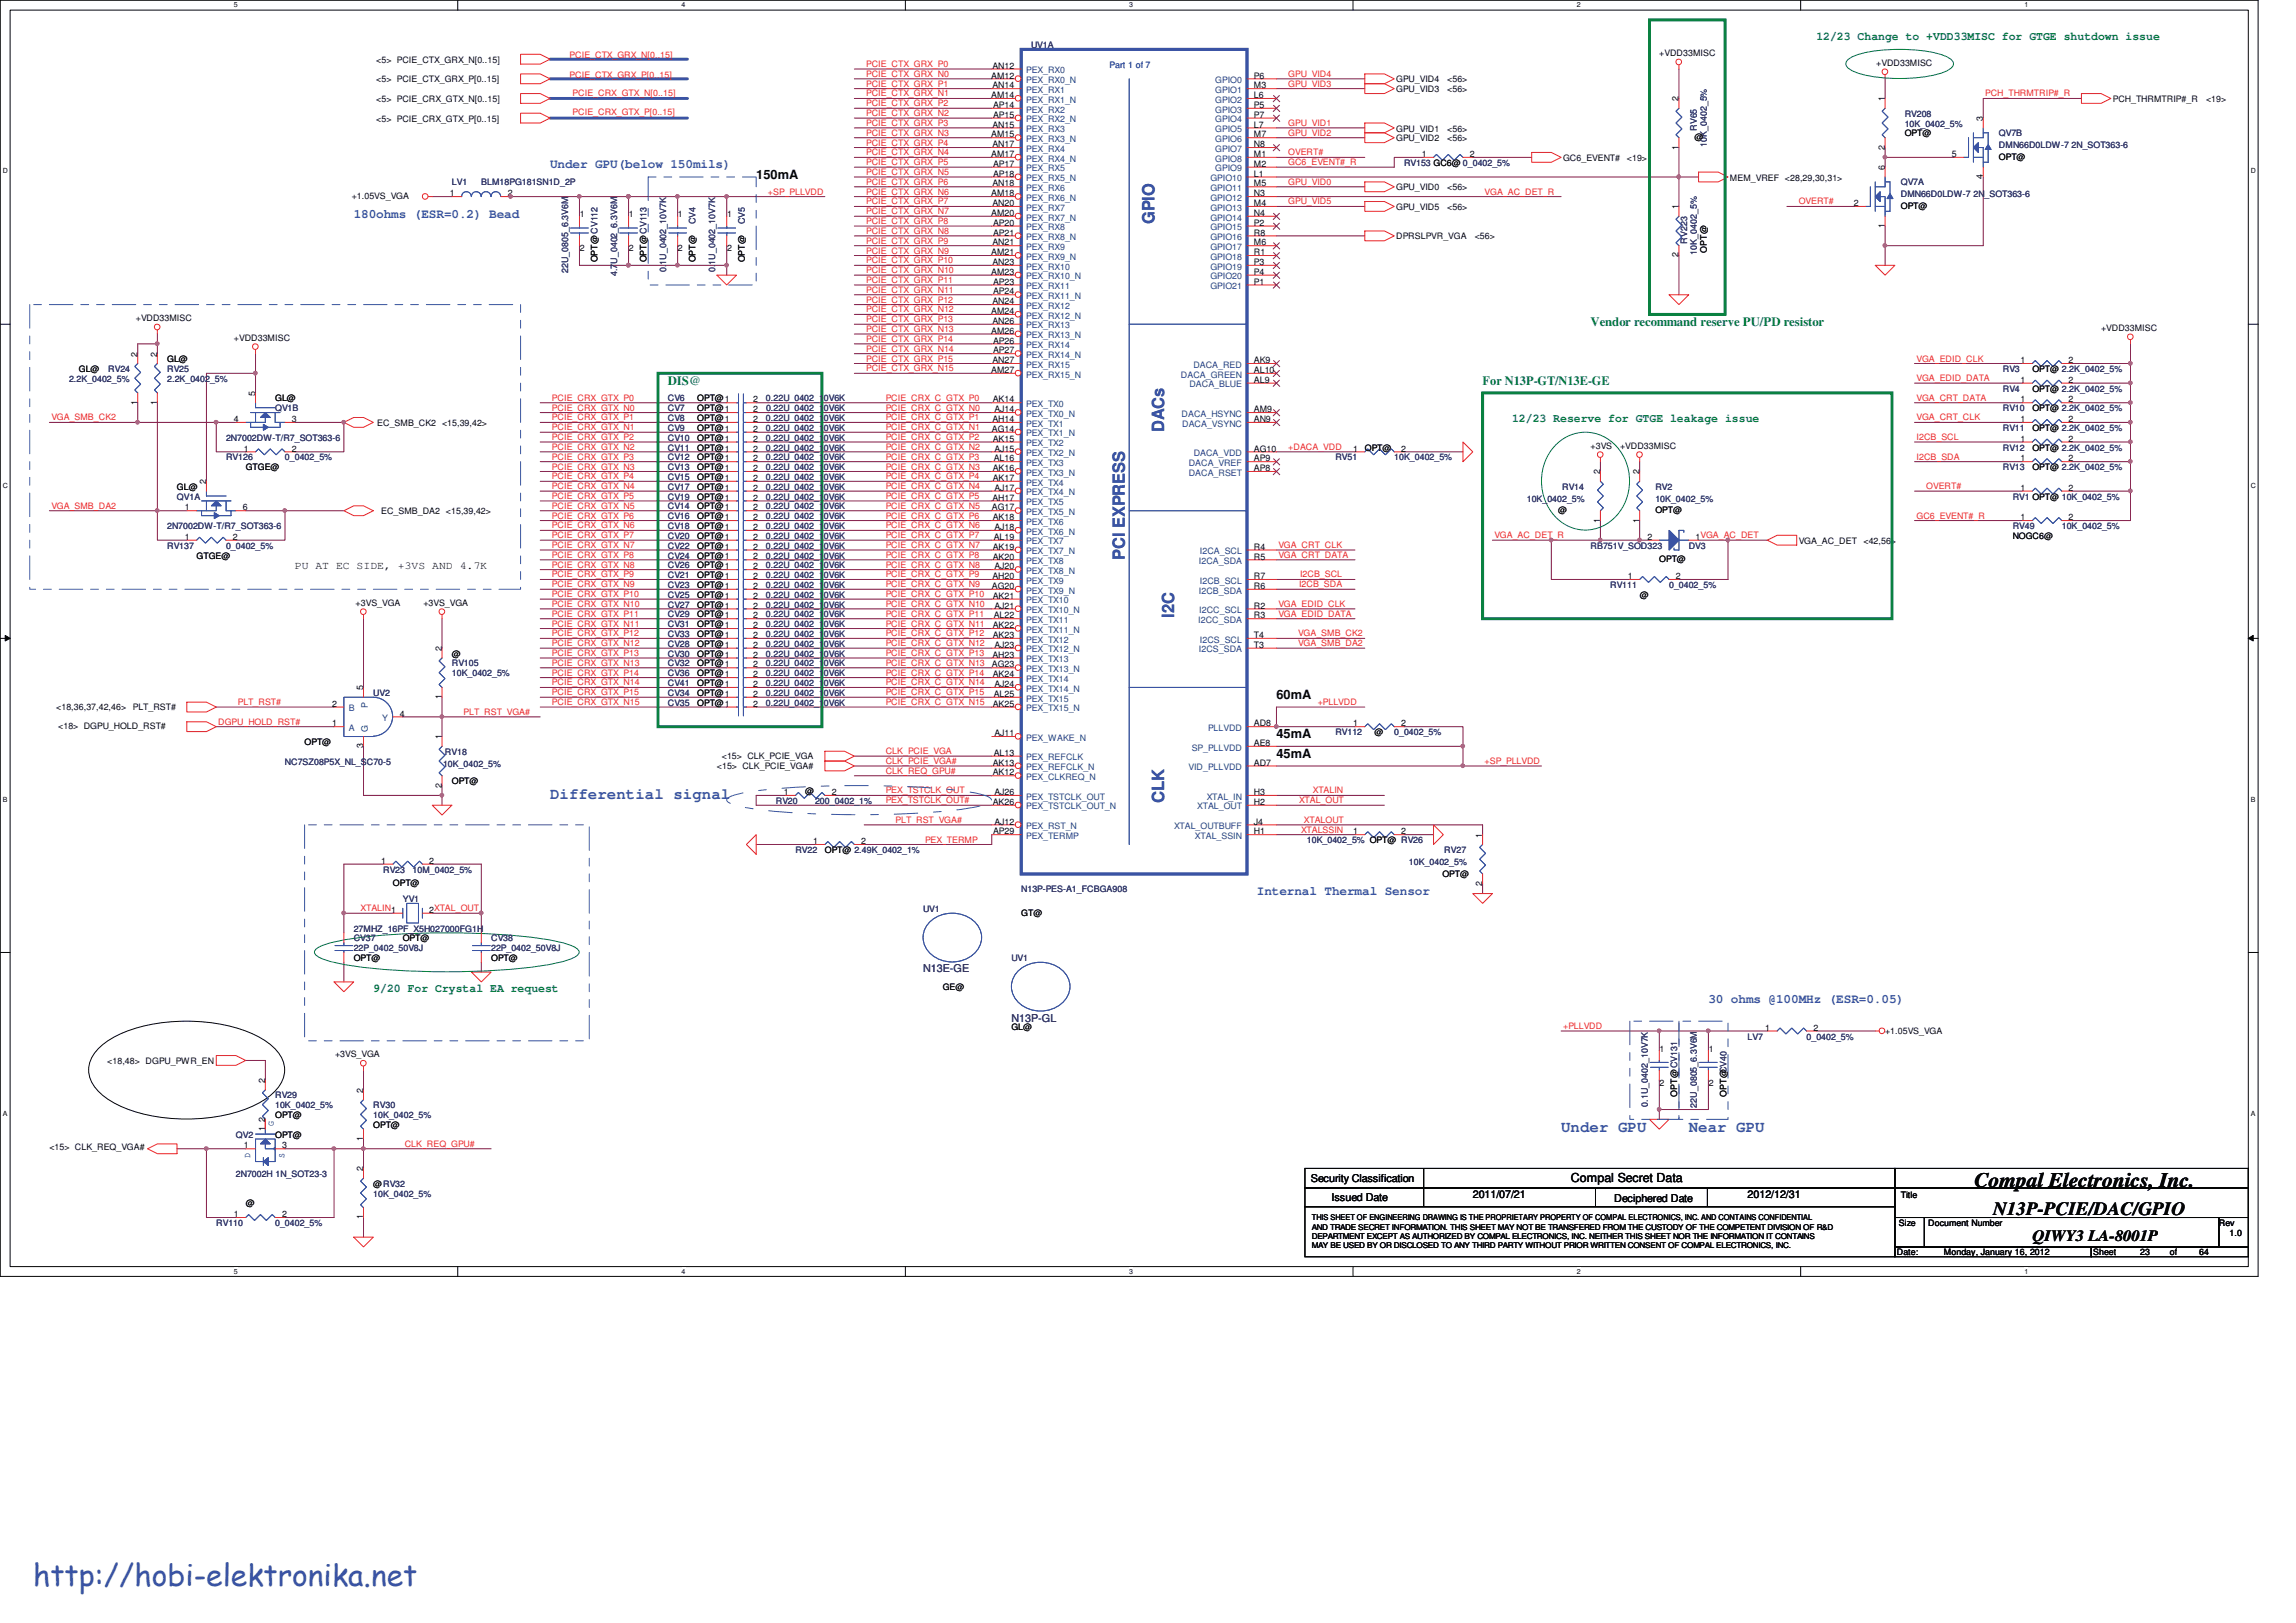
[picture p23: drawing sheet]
<svg xmlns="http://www.w3.org/2000/svg" width="297mm" height="210mm" viewBox="0 0 297 210" stroke-linecap="round" stroke-linejoin="round" font-family="sans-serif">
<defs><g id="words">
<text font-size="3.9" fill="#3953a4" x="4.3" y="205.2">http://hobi-elektronika.net</text>
<text font-size="2.7" fill="#040505" x="255.4" y="153.6">Compal Electronics, Inc.</text>
<text font-size="2.4" fill="#040505" x="257.8" y="157.2">N13P-PCIE/DAC/GPIO</text>
<g font-size="2.2" fill="#3a53a4">
<text x="149.3" y="29" transform="rotate(-90 149.3 29)">GPIO</text>
<text x="150.6" y="55.9" transform="rotate(-90 150.6 55.9)">DACs</text>
<text x="145.5" y="72.4" transform="rotate(-90 145.5 72.4)">PCI EXPRESS</text>
<text x="151.9" y="79.9" transform="rotate(-90 151.9 79.9)">I2C</text>
<text x="150.6" y="103.9" transform="rotate(-90 150.6 103.9)">CLK</text>
</g>
<g font-size="2" fill="#3a53a4">
<text x="71.2" y="103.3">Differential signal</text>
<text x="202" y="146.5">Under GPU</text>
<text x="218.5" y="146.5">Near GPU</text>
</g>
<text font-size="2" fill="#040505" x="262.9" y="160.6">QIWY3 LA-8001P</text>
<g font-size="1.7" fill="#3a53a4">
<text x="71.2" y="21.8">Under GPU(below 150mils)</text>
<text x="45.8" y="28.1">180ohms (ESR=0.2) Bead</text>
<text x="162.6" y="115.8">Internal Thermal Sensor</text>
<text x="221" y="129.7">30 ohms @100MHz (ESR=0.05)</text>
</g>
<g font-size="1.7" fill="#040505">
<text x="97.8" y="23.2">150mA</text>
<text x="165.1" y="90.5">60mA</text>
<text x="165.1" y="95.5">45mA</text>
<text x="165.1" y="98.1">45mA</text>
</g>
<g font-size="1.7" fill="#0a8141">
<text x="205.8" y="42.2">Vendor recommand reserve PU/PD resistor</text>
<text x="86.4" y="49.8">DIS@</text>
<text x="191.8" y="49.8">For N13P-GT/N13E-GE</text>
</g>
<text font-size="1.6" fill="#040505" x="203.2" y="153">Compal Secret Data</text>
<g font-size="1.5" fill="#0a8141">
<text x="235" y="5.1">12/23 Change to +VDD33MISC for GTGE shutdown issue</text>
<text x="195.6" y="54.6">12/23 Reserve for GTGE leakage issue</text>
<text x="48.3" y="128.3">9/20 For Crystal EA request</text>
</g>
<g font-size="1.4" fill="#040505">
<text x="38.1" y="73.6">PU AT EC SIDE, +3VS AND 4.7K</text>
<text x="169.6" y="153">Security Classification</text>
<text x="172.3" y="155.4">Issued Date</text>
<text x="190.5" y="155">2011/07/21</text>
<text x="208.8" y="155.5">Deciphered Date</text>
<text x="226.1" y="155">2012/12/31</text>
</g>
<g font-size="1.4" fill="#2d2d72">
<text x="119.4" y="125.8">N13E-GE</text>
<text x="130.8" y="132.2">N13P-GL</text>
</g>
<g font-size="1.1" fill="#040505">
<text x="48.7" y="10.7">&lt;5&gt; PCIE_CTX_GRX_P[0..15]</text>
<text x="48.7" y="8.1">&lt;5&gt; PCIE_CTX_GRX_N[0..15]</text>
<text x="128.2" y="10.2">AM12</text>
<text x="128.4" y="8.9">AN12</text>
<text x="128.4" y="11.4">AN14</text>
<text x="162.2" y="10.2">P6</text>
<text x="162.2" y="11.4">M3</text>
<text x="180.6" y="11.9">GPU_VID3</text>
<text x="180.6" y="10.7">GPU_VID4</text>
<text x="187.2" y="11.9">&lt;56&gt;</text>
<text x="187.2" y="10.7">&lt;56&gt;</text>
<text x="214.7" y="7.2">+VDD33MISC</text>
<text x="242.7" y="8.5">+VDD33MISC</text>
<text x="48.7" y="13.2">&lt;5&gt; PCIE_CRX_GTX_N[0..15]</text>
<text x="48.7" y="15.7">&lt;5&gt; PCIE_CRX_GTX_P[0..15]</text>
<text x="128.2" y="12.7">AM14</text>
<text x="128.2" y="17.8">AM15</text>
<text x="128.4" y="16.5">AN15</text>
<text x="128.5" y="14">AP14</text>
<text x="128.5" y="15.2">AP15</text>
<text x="162.2" y="12.7">L6</text>
<text x="162.2" y="14">P5</text>
<text x="162.2" y="15.2">P7</text>
<text x="162.2" y="16.5">L7</text>
<text x="162.2" y="17.8">M7</text>
<text x="180.6" y="17">GPU_VID1</text>
<text x="187.2" y="17">&lt;56&gt;</text>
<text x="217.2" y="13.1" transform="rotate(-90 217.2 13.1)">2</text>
<text x="243.8" y="13.1" transform="rotate(-90 243.8 13.1)">1</text>
<text x="246.4" y="17.6">OPT@</text>
<text x="256.5" y="15.7" transform="rotate(-90 256.5 15.7)">3</text>
<text x="273.3" y="13.2">PCH_THRMTRIP#_R</text>
<text x="285.4" y="13.2">&lt;19&gt;</text>
<text x="128.2" y="20.3">AM17</text>
<text x="128.4" y="19">AN17</text>
<text x="128.5" y="21.6">AP17</text>
<text x="128.5" y="22.9">AP18</text>
<text x="162.2" y="19">N8</text>
<text x="162.2" y="20.3">M1</text>
<text x="162.2" y="21.6">M2</text>
<text x="162.2" y="22.9">L1</text>
<text x="180.6" y="18.3">GPU_VID2</text>
<text x="183.9" y="20.3">1</text>
<text x="187.2" y="18.3">&lt;56&gt;</text>
<text x="190.2" y="20.3">2</text>
<text x="202.2" y="20.8">GC6_EVENT#</text>
<text x="210.5" y="20.8">&lt;19&gt;</text>
<text x="217.2" y="19.3" transform="rotate(-90 217.2 19.3)">1</text>
<text x="219.2" y="18.2">@</text>
<text x="223.8" y="23.4">MEM_VREF &lt;28,29,30,31&gt;</text>
<text x="243.8" y="22" transform="rotate(-90 243.8 22)">6</text>
<text x="243.8" y="19.3" transform="rotate(-90 243.8 19.3)">2</text>
<text x="252.5" y="20.3">5</text>
<text x="256.5" y="23.2" transform="rotate(-90 256.5 23.2)">4</text>
<text x="258.6" y="20.7">OPT@</text>
<text x="45.5" y="25.8">+1.05VS_VGA</text>
<text x="58.2" y="25.4">1</text>
<text x="65.7" y="25.4">2</text>
<text x="75" y="28.1">1</text>
<text x="81.4" y="28.1">1</text>
<text x="87.7" y="28.1">1</text>
<text x="94.1" y="28.1">1</text>
<text x="128.2" y="25.4">AM18</text>
<text x="128.2" y="27.9">AM20</text>
<text x="128.4" y="24.1">AN18</text>
<text x="128.4" y="26.7">AN20</text>
<text x="128.5" y="29.2">AP20</text>
<text x="162.2" y="24.1">M5</text>
<text x="162.2" y="25.4">N3</text>
<text x="162.2" y="26.7">M4</text>
<text x="162.2" y="27.9">N4</text>
<text x="162.2" y="29.2">P2</text>
<text x="180.6" y="24.6">GPU_VID0</text>
<text x="180.6" y="27.2">GPU_VID5</text>
<text x="187.2" y="24.6">&lt;56&gt;</text>
<text x="187.2" y="27.2">&lt;56&gt;</text>
<text x="217.2" y="27.1" transform="rotate(-90 217.2 27.1)">1</text>
<text x="239.8" y="26.7">2</text>
<text x="243.8" y="29.5" transform="rotate(-90 243.8 29.5)">1</text>
<text x="245.9" y="27">OPT@</text>
<text x="75" y="32.5">2</text>
<text x="77.3" y="33.9" transform="rotate(-90 77.3 33.9)">OPT@CV112</text>
<text x="81.4" y="32.5">2</text>
<text x="83.6" y="33.9" transform="rotate(-90 83.6 33.9)">OPT@CV113</text>
<text x="87.7" y="32.5">2</text>
<text x="90" y="33.9" transform="rotate(-90 90 33.9)">OPT@</text>
<text x="94.1" y="32.5">2</text>
<text x="96.3" y="33.9" transform="rotate(-90 96.3 33.9)">OPT@</text>
<text x="128.2" y="33">AM21</text>
<text x="128.2" y="35.6">AM23</text>
<text x="128.4" y="31.7">AN21</text>
<text x="128.4" y="34.3">AN23</text>
<text x="128.5" y="30.5">AP21</text>
<text x="162.2" y="30.5">R8</text>
<text x="162.2" y="31.7">M6</text>
<text x="162.2" y="33">R1</text>
<text x="162.2" y="34.3">P3</text>
<text x="162.2" y="35.6">P4</text>
<text x="180.6" y="31">DPRSLPVR_VGA</text>
<text x="190.8" y="31">&lt;56&gt;</text>
<text x="217.2" y="33.3" transform="rotate(-90 217.2 33.3)">2</text>
<text x="220.8" y="32.7" transform="rotate(-90 220.8 32.7)">OPT@</text>
<text x="17.6" y="41.5">+VDD33MISC</text>
<text x="128.2" y="40.6">AM24</text>
<text x="128.4" y="39.4">AN24</text>
<text x="128.4" y="41.9">AN26</text>
<text x="128.5" y="36.8">AP23</text>
<text x="128.5" y="38.1">AP24</text>
<text x="162.2" y="36.8">P1</text>
<text x="17.8" y="46.1" transform="rotate(-90 17.8 46.1)">2</text>
<text x="20.3" y="46.1" transform="rotate(-90 20.3 46.1)">2</text>
<text x="21.6" y="46.9">GL@</text>
<text x="30.3" y="44.1">+VDD33MISC</text>
<text x="128.2" y="43.2">AM26</text>
<text x="128.4" y="47">AN27</text>
<text x="128.5" y="44.4">AP26</text>
<text x="128.5" y="45.7">AP27</text>
<text x="162.2" y="47">AK9</text>
<text x="261.4" y="47">1</text>
<text x="267.6" y="47">2</text>
<text x="271.8" y="42.8">+VDD33MISC</text>
<text x="10.2" y="48.1">GL@</text>
<text x="17.8" y="52.4" transform="rotate(-90 17.8 52.4)">1</text>
<text x="20.3" y="52.4" transform="rotate(-90 20.3 52.4)">1</text>
<text x="33" y="51.2" transform="rotate(-90 33 51.2)">5</text>
<text x="35.6" y="51.9">GL@</text>
<text x="90.2" y="51.9">OPT@1</text>
<text x="90.2" y="53.2">OPT@1</text>
<text x="97.4" y="52.1">2</text>
<text x="97.4" y="53.3">2</text>
<text x="128.2" y="48.3">AM27</text>
<text x="128.4" y="52.1">AK14</text>
<text x="128.6" y="53.3">AJ14</text>
<text x="162.2" y="49.5">AL9</text>
<text x="162.2" y="48.3">AL10</text>
<text x="162.2" y="53.3">AM9</text>
<text x="261.4" y="52.1">1</text>
<text x="261.4" y="49.5">1</text>
<text x="262.9" y="53.2">OPT@ 2.2K_0402_5%</text>
<text x="262.9" y="50.7">OPT@ 2.2K_0402_5%</text>
<text x="262.9" y="48.1">OPT@ 2.2K_0402_5%</text>
<text x="267.6" y="52.1">2</text>
<text x="267.6" y="49.5">2</text>
<text x="30.3" y="54.6">4</text>
<text x="31.5" y="58.4">1</text>
<text x="37.8" y="54.6">3</text>
<text x="37.8" y="58.4">2</text>
<text x="48.8" y="55.1">EC_SMB_CK2 &lt;15,39,42&gt;</text>
<text x="90.2" y="55.7">OPT@1</text>
<text x="90.2" y="54.5">OPT@1</text>
<text x="90.2" y="59.6">OPT@1</text>
<text x="90.2" y="58.3">OPT@1</text>
<text x="90.2" y="57">OPT@1</text>
<text x="97.4" y="55.9">2</text>
<text x="97.4" y="54.6">2</text>
<text x="97.4" y="59.7">2</text>
<text x="97.4" y="58.4">2</text>
<text x="97.4" y="57.1">2</text>
<text x="128.3" y="55.9">AG14</text>
<text x="128.4" y="54.6">AH14</text>
<text x="128.4" y="57.1">AK15</text>
<text x="128.6" y="59.7">AL16</text>
<text x="128.6" y="58.4">AJ15</text>
<text x="162.2" y="59.7">AP9</text>
<text x="162.2" y="58.4">AG10</text>
<text x="162.2" y="54.6">AN9</text>
<text x="175" y="58.4">1</text>
<text x="176.6" y="58.3">OPT@</text>
<text x="181.3" y="58.4">2</text>
<text x="205.8" y="58">+3VS</text>
<text x="209.6" y="58">+VDD33MISC</text>
<text x="261.4" y="54.6">1</text>
<text x="261.4" y="57.1">1</text>
<text x="261.4" y="59.7">1</text>
<text x="262.9" y="55.7">OPT@ 2.2K_0402_5%</text>
<text x="262.9" y="58.3">OPT@ 2.2K_0402_5%</text>
<text x="267.6" y="54.6">2</text>
<text x="267.6" y="57.1">2</text>
<text x="267.6" y="59.7">2</text>
<text x="22.9" y="63.4">GL@</text>
<text x="26.7" y="62.6" transform="rotate(-90 26.7 62.6)">2</text>
<text x="31.8" y="60.8">GTGE@</text>
<text x="90.2" y="63.4">OPT@1</text>
<text x="90.2" y="64.6">OPT@1</text>
<text x="90.2" y="60.8">OPT@1</text>
<text x="90.2" y="65.9">OPT@1</text>
<text x="90.2" y="62.1">OPT@1</text>
<text x="97.4" y="63.5">2</text>
<text x="97.4" y="64.8">2</text>
<text x="97.4" y="61">2</text>
<text x="97.4" y="62.2">2</text>
<text x="128.4" y="64.8">AH17</text>
<text x="128.4" y="61">AK16</text>
<text x="128.4" y="62.2">AK17</text>
<text x="128.6" y="63.5">AJ17</text>
<text x="162.2" y="61">AP8</text>
<text x="207" y="61.4" transform="rotate(-90 207 61.4)">2</text>
<text x="212.1" y="61.4" transform="rotate(-90 212.1 61.4)">2</text>
<text x="261.4" y="63.5">1</text>
<text x="262.9" y="60.8">OPT@ 2.2K_0402_5%</text>
<text x="267.6" y="63.5">2</text>
<text x="23.9" y="69.8">1</text>
<text x="23.9" y="66">1</text>
<text x="30.1" y="69.8">2</text>
<text x="31.4" y="66">6</text>
<text x="49.3" y="66.5">EC_SMB_DA2 &lt;15,39,42&gt;</text>
<text x="90.2" y="68.4">OPT@1</text>
<text x="90.2" y="69.7">OPT@1</text>
<text x="90.2" y="71">OPT@1</text>
<text x="90.2" y="67.2">OPT@1</text>
<text x="97.4" y="68.6">2</text>
<text x="97.4" y="69.8">2</text>
<text x="97.4" y="71.1">2</text>
<text x="97.4" y="66">2</text>
<text x="97.4" y="67.3">2</text>
<text x="128.3" y="66">AG17</text>
<text x="128.4" y="67.3">AK18</text>
<text x="128.4" y="71.1">AK19</text>
<text x="128.6" y="69.8">AL19</text>
<text x="128.6" y="68.6">AJ18</text>
<text x="162.2" y="71.1">R4</text>
<text x="201.6" y="66.4">@</text>
<text x="207" y="67.6" transform="rotate(-90 207 67.6)">1</text>
<text x="212.1" y="67.6" transform="rotate(-90 212.1 67.6)">1</text>
<text x="213.1" y="69.8">2</text>
<text x="214.2" y="66.4">OPT@</text>
<text x="219.4" y="69.8">1VGA_AC_DET</text>
<text x="232.7" y="70.4">VGA_AC_DET</text>
<text x="241.1" y="70.4">&lt;42,56&gt;</text>
<text x="260.4" y="69.7">NOGC6@</text>
<text x="261.4" y="67.3">1</text>
<text x="267.6" y="67.3">2</text>
<text x="25.4" y="72.3">GTGE@</text>
<text x="90.2" y="74.8">OPT@1</text>
<text x="90.2" y="76.1">OPT@1</text>
<text x="90.2" y="72.3">OPT@1</text>
<text x="90.2" y="77.3">OPT@1</text>
<text x="90.2" y="73.5">OPT@1</text>
<text x="97.4" y="74.9">2</text>
<text x="97.4" y="76.2">2</text>
<text x="97.4" y="72.4">2</text>
<text x="97.4" y="77.5">2</text>
<text x="97.4" y="73.7">2</text>
<text x="128.3" y="76.2">AG20</text>
<text x="128.4" y="74.9">AH20</text>
<text x="128.4" y="72.4">AK20</text>
<text x="128.4" y="77.5">AK21</text>
<text x="128.6" y="73.7">AJ20</text>
<text x="162.2" y="74.9">R7</text>
<text x="162.2" y="76.2">R6</text>
<text x="162.2" y="72.4">R5</text>
<text x="210.6" y="74.9">1</text>
<text x="212.1" y="77.3">@</text>
<text x="214.7" y="72.8">OPT@</text>
<text x="216.8" y="74.9">2</text>
<text x="46" y="78.4">+3VS_VGA</text>
<text x="54.8" y="78.4">+3VS_VGA</text>
<text x="90.2" y="78.6">OPT@1</text>
<text x="90.2" y="83.7">OPT@1</text>
<text x="90.2" y="79.9">OPT@1</text>
<text x="90.2" y="81.1">OPT@1</text>
<text x="90.2" y="82.4">OPT@1</text>
<text x="97.4" y="78.7">2</text>
<text x="97.4" y="83.8">2</text>
<text x="97.4" y="80">2</text>
<text x="97.4" y="81.3">2</text>
<text x="97.4" y="82.5">2</text>
<text x="128.4" y="81.3">AK22</text>
<text x="128.4" y="82.5">AK23</text>
<text x="128.6" y="80">AL22</text>
<text x="128.6" y="78.7">AJ21</text>
<text x="128.6" y="83.8">AJ23</text>
<text x="162.2" y="82.5">T4</text>
<text x="162.2" y="83.8">T3</text>
<text x="162.2" y="78.7">R2</text>
<text x="162.2" y="80">R3</text>
<text x="47" y="89.3" transform="rotate(-90 47 89.3)">5</text>
<text x="57.1" y="84.2" transform="rotate(-90 57.1 84.2)">2</text>
<text x="58.5" y="85">@</text>
<text x="90.2" y="85">OPT@1</text>
<text x="90.2" y="86.2">OPT@1</text>
<text x="90.2" y="87.5">OPT@1</text>
<text x="90.2" y="88.8">OPT@1</text>
<text x="97.4" y="85.1">2</text>
<text x="97.4" y="86.4">2</text>
<text x="97.4" y="87.6">2</text>
<text x="97.4" y="88.9">2</text>
<text x="128.3" y="86.4">AG23</text>
<text x="128.4" y="85.1">AH23</text>
<text x="128.4" y="87.6">AK24</text>
<text x="128.6" y="88.9">AJ24</text>
<text x="7.3" y="91.8">&lt;18,36,37,42,46&gt;</text>
<text x="7.5" y="94.4">&lt;18&gt; DGPU_HOLD_RST#</text>
<text x="17.2" y="91.8">PLT_RST#</text>
<text x="43" y="91.4">2</text>
<text x="43" y="94">1</text>
<text x="51.7" y="92.7">4</text>
<text x="57.1" y="95.7" transform="rotate(-90 57.1 95.7)">1</text>
<text x="57.1" y="90.5" transform="rotate(-90 57.1 90.5)">1</text>
<text x="90.2" y="90">OPT@1</text>
<text x="90.2" y="91.3">OPT@1</text>
<text x="97.4" y="90.2">2</text>
<text x="97.4" y="91.4">2</text>
<text x="128.4" y="91.4">AK25</text>
<text x="128.6" y="90.2">AL25</text>
<text x="128.6" y="95.2">AJ11</text>
<text x="162.2" y="94">AD8</text>
<text x="175" y="94">1</text>
<text x="177.8" y="95.1">@</text>
<text x="181.3" y="94">2</text>
<text x="39.4" y="96.4">OPT@</text>
<text x="47" y="96.8" transform="rotate(-90 47 96.8)">3</text>
<text x="57.1" y="101.9" transform="rotate(-90 57.1 101.9)">2</text>
<text x="58.5" y="101.5">OPT@</text>
<text x="92.7" y="99.4">&lt;15&gt; CLK_PCIE_VGA#</text>
<text x="93.4" y="98.2">&lt;15&gt; CLK_PCIE_VGA</text>
<text x="128.4" y="99.1">AK13</text>
<text x="128.4" y="100.3">AK12</text>
<text x="128.6" y="97.8">AL13</text>
<text x="162.2" y="99.1">AD7</text>
<text x="162.2" y="96.5">AE8</text>
<text x="101.4" y="102.9">1</text>
<text x="104.2" y="102.7">@</text>
<text x="107.6" y="102.9">2</text>
<text x="128.4" y="104.1">AK26</text>
<text x="128.5" y="107.9">AP29</text>
<text x="128.6" y="106.7">AJ12</text>
<text x="128.6" y="102.9">AJ26</text>
<text x="162.2" y="106.7">J4</text>
<text x="162.2" y="102.9">H3</text>
<text x="162.2" y="104.1">H2</text>
<text x="162.2" y="107.9">H1</text>
<text x="175" y="107.9">1</text>
<text x="181.3" y="107.9">2</text>
<text x="49.3" y="111.8">1</text>
<text x="55.5" y="111.8">2</text>
<text x="105.2" y="109.2">1</text>
<text x="106.7" y="110.4">OPT@ 2.49K_0402_1%</text>
<text x="111.4" y="109.2">2</text>
<text x="186.6" y="113.4">OPT@</text>
<text x="191.8" y="108.4" transform="rotate(-90 191.8 108.4)">1</text>
<text x="50.8" y="114.7">OPT@</text>
<text x="55.5" y="118.1">2XTAL_OUT</text>
<text x="132.1" y="118.5">GT@</text>
<text x="191.8" y="114.6" transform="rotate(-90 191.8 114.6)">2</text>
<text x="45.8" y="124.3">OPT@</text>
<text x="52.1" y="121.8">OPT@</text>
<text x="63.5" y="124.3">OPT@</text>
<text x="122" y="128.1">GE@</text>
<text x="13.9" y="137.7">&lt;18,48&gt; DGPU_PWR_EN</text>
<text x="43.3" y="136.8">+3VS_VGA</text>
<text x="130.8" y="133.2">GL@</text>
<text x="214.7" y="136.1">1</text>
<text x="221.1" y="136.1">1</text>
<text x="228.4" y="133.3">1</text>
<text x="234.6" y="133.3">2</text>
<text x="243.9" y="133.7">+1.05VS_VGA</text>
<text x="34.3" y="140.1" transform="rotate(-90 34.3 140.1)">2</text>
<text x="47" y="141.4" transform="rotate(-90 47 141.4)">2</text>
<text x="214.7" y="140.5">2</text>
<text x="217" y="141.9" transform="rotate(-90 217 141.9)">OPT@CV131</text>
<text x="221.1" y="140.5">2</text>
<text x="223.3" y="141.9" transform="rotate(-90 223.3 141.9)">OPT@CV40</text>
<text x="6.4" y="148.8">&lt;15&gt; CLK_REQ_VGA#</text>
<text x="31.5" y="148.6">1</text>
<text x="34.3" y="146.3" transform="rotate(-90 34.3 146.3)">1</text>
<text x="34.3" y="145.2" transform="rotate(-90 34.3 145.2)">2</text>
<text x="35.6" y="147.2">OPT@</text>
<text x="35.6" y="144.6">OPT@</text>
<text x="36.5" y="148.6">3</text>
<text x="47" y="147.6" transform="rotate(-90 47 147.6)">1</text>
<text x="48.3" y="145.9">OPT@</text>
<text x="47" y="151.5" transform="rotate(-90 47 151.5)">2</text>
<text x="48.3" y="153.5">@RV32</text>
<text x="245.9" y="154.9">Title</text>
<text x="30.3" y="157.5">1</text>
<text x="31.8" y="156.1">@</text>
<text x="36.5" y="157.5">2</text>
<text x="47" y="157.8" transform="rotate(-90 47 157.8)">1</text>
<text x="245.7" y="158.6">Size</text>
<text x="249.5" y="158.6">Document Number</text>
<text x="287.1" y="158.6">Rev</text>
<text x="288.5" y="159.9">1.0</text>
<text x="245.4" y="162.4">Date:</text>
<text x="251.5" y="162.4">Monday, January 16, 2012</text>
<text x="270.8" y="162.4">Sheet</text>
<text x="276.9" y="162.4">23</text>
<text x="280.7" y="162.4">of</text>
<text x="284.5" y="162.4">64</text>
</g>
<g font-size="1.1" fill="#ec2426">
<text x="73.7" y="10">PCIE_CTX_GRX_P[0..15]</text>
<text x="73.7" y="7.5">PCIE_CTX_GRX_N[0..15]</text>
<text x="112.1" y="11.2">PCIE_CTX_GRX_P1</text>
<text x="112.1" y="8.7">PCIE_CTX_GRX_P0</text>
<text x="112.1" y="9.9">PCIE_CTX_GRX_N0</text>
<text x="166.7" y="11.2">GPU_VID3</text>
<text x="166.7" y="9.9">GPU_VID4</text>
<text x="74.1" y="12.4">PCIE_CRX_GTX_N[0..15]</text>
<text x="74.1" y="14.9">PCIE_CRX_GTX_P[0..15]</text>
<text x="112.1" y="13.8">PCIE_CTX_GRX_P2</text>
<text x="112.1" y="15">PCIE_CTX_GRX_N2</text>
<text x="112.1" y="17.6">PCIE_CTX_GRX_N3</text>
<text x="112.1" y="16.3">PCIE_CTX_GRX_P3</text>
<text x="112.1" y="12.5">PCIE_CTX_GRX_N1</text>
<text x="166.7" y="17.6">GPU_VID2</text>
<text x="166.7" y="16.3">GPU_VID1</text>
<text x="256.8" y="12.5">PCH_THRMTRIP#_R</text>
<text x="112.1" y="20.1">PCIE_CTX_GRX_N4</text>
<text x="112.1" y="18.8">PCIE_CTX_GRX_P4</text>
<text x="112.1" y="21.4">PCIE_CTX_GRX_P5</text>
<text x="112.1" y="22.6">PCIE_CTX_GRX_N5</text>
<text x="112.1" y="23.9">PCIE_CTX_GRX_P6</text>
<text x="166.7" y="21.4">GC6_EVENT#_R</text>
<text x="166.7" y="20.1">OVERT#</text>
<text x="166.7" y="23.9">GPU_VID0</text>
<text x="99.4" y="25.2">+SP_PLLVDD</text>
<text x="112.1" y="25.2">PCIE_CTX_GRX_N6</text>
<text x="112.1" y="26.5">PCIE_CTX_GRX_P7</text>
<text x="112.1" y="27.7">PCIE_CTX_GRX_N7</text>
<text x="112.1" y="29">PCIE_CTX_GRX_P8</text>
<text x="166.7" y="26.5">GPU_VID5</text>
<text x="192.1" y="25.2">VGA_AC_DET_R</text>
<text x="232.7" y="26.5">OVERT#</text>
<text x="112.1" y="30.3">PCIE_CTX_GRX_N8</text>
<text x="112.1" y="31.5">PCIE_CTX_GRX_P9</text>
<text x="112.1" y="32.8">PCIE_CTX_GRX_N9</text>
<text x="112.1" y="35.3">PCIE_CTX_GRX_N10</text>
<text x="112.1" y="34.1">PCIE_CTX_GRX_P10</text>
<text x="112.1" y="37.9">PCIE_CTX_GRX_N11</text>
<text x="112.1" y="36.6">PCIE_CTX_GRX_P11</text>
<text x="112.1" y="40.4">PCIE_CTX_GRX_N12</text>
<text x="112.1" y="41.7">PCIE_CTX_GRX_P13</text>
<text x="112.1" y="39.2">PCIE_CTX_GRX_P12</text>
<text x="112.1" y="43">PCIE_CTX_GRX_N13</text>
<text x="112.1" y="44.2">PCIE_CTX_GRX_P14</text>
<text x="112.1" y="45.5">PCIE_CTX_GRX_N14</text>
<text x="112.1" y="46.8">PCIE_CTX_GRX_P15</text>
<text x="247.9" y="46.8">VGA_EDID_CLK</text>
<text x="71.4" y="51.9">PCIE_CRX_GTX_P0</text>
<text x="71.4" y="53.1">PCIE_CRX_GTX_N0</text>
<text x="112.1" y="48">PCIE_CTX_GRX_N15</text>
<text x="114.6" y="53.1">PCIE_CRX_C_GTX_N0</text>
<text x="114.6" y="51.9">PCIE_CRX_C_GTX_P0</text>
<text x="247.9" y="49.3">VGA_EDID_DATA</text>
<text x="247.9" y="51.9">VGA_CRT_DATA</text>
<text x="6.6" y="54.4">VGA_SMB_CK2</text>
<text x="71.4" y="58.2">PCIE_CRX_GTX_N2</text>
<text x="71.4" y="55.7">PCIE_CRX_GTX_N1</text>
<text x="71.4" y="54.4">PCIE_CRX_GTX_P1</text>
<text x="71.4" y="56.9">PCIE_CRX_GTX_P2</text>
<text x="71.4" y="59.5">PCIE_CRX_GTX_P3</text>
<text x="114.6" y="55.7">PCIE_CRX_C_GTX_N1</text>
<text x="114.6" y="54.4">PCIE_CRX_C_GTX_P1</text>
<text x="114.6" y="56.9">PCIE_CRX_C_GTX_P2</text>
<text x="114.6" y="59.5">PCIE_CRX_C_GTX_P3</text>
<text x="114.6" y="58.2">PCIE_CRX_C_GTX_N2</text>
<text x="166.7" y="58.2">+DACA_VDD</text>
<text x="247.9" y="54.4">VGA_CRT_CLK</text>
<text x="247.9" y="56.9">I2CB_SCL</text>
<text x="247.9" y="59.5">I2CB_SDA</text>
<text x="6.6" y="65.8">VGA_SMB_DA2</text>
<text x="71.4" y="62">PCIE_CRX_GTX_P4</text>
<text x="71.4" y="63.3">PCIE_CRX_GTX_N4</text>
<text x="71.4" y="64.6">PCIE_CRX_GTX_P5</text>
<text x="71.4" y="65.8">PCIE_CRX_GTX_N5</text>
<text x="71.4" y="60.7">PCIE_CRX_GTX_N3</text>
<text x="114.6" y="60.7">PCIE_CRX_C_GTX_N3</text>
<text x="114.6" y="63.3">PCIE_CRX_C_GTX_N4</text>
<text x="114.6" y="64.6">PCIE_CRX_C_GTX_P5</text>
<text x="114.6" y="62">PCIE_CRX_C_GTX_P4</text>
<text x="114.6" y="65.8">PCIE_CRX_C_GTX_N5</text>
<text x="249.2" y="63.3">OVERT#</text>
<text x="71.4" y="68.4">PCIE_CRX_GTX_N6</text>
<text x="71.4" y="67.1">PCIE_CRX_GTX_P6</text>
<text x="71.4" y="69.6">PCIE_CRX_GTX_P7</text>
<text x="71.4" y="70.9">PCIE_CRX_GTX_N7</text>
<text x="114.6" y="68.4">PCIE_CRX_C_GTX_N6</text>
<text x="114.6" y="67.1">PCIE_CRX_C_GTX_P6</text>
<text x="114.6" y="70.9">PCIE_CRX_C_GTX_N7</text>
<text x="114.6" y="69.6">PCIE_CRX_C_GTX_P7</text>
<text x="165.4" y="70.9">VGA_CRT_CLK</text>
<text x="193.3" y="69.6">VGA_AC_DET_R</text>
<text x="247.9" y="67.1">GC6_EVENT#_R</text>
<text x="71.4" y="74.7">PCIE_CRX_GTX_P9</text>
<text x="71.4" y="76">PCIE_CRX_GTX_N9</text>
<text x="71.4" y="72.2">PCIE_CRX_GTX_P8</text>
<text x="71.4" y="73.4">PCIE_CRX_GTX_N8</text>
<text x="71.4" y="77.3">PCIE_CRX_GTX_P10</text>
<text x="114.6" y="72.2">PCIE_CRX_C_GTX_P8</text>
<text x="114.6" y="73.4">PCIE_CRX_C_GTX_N8</text>
<text x="114.6" y="74.7">PCIE_CRX_C_GTX_P9</text>
<text x="114.6" y="76">PCIE_CRX_C_GTX_N9</text>
<text x="114.6" y="77.3">PCIE_CRX_C_GTX_P10</text>
<text x="165.4" y="72.2">VGA_CRT_DATA</text>
<text x="168.1" y="76">I2CB_SDA</text>
<text x="168.2" y="74.7">I2CB_SCL</text>
<text x="71.4" y="83.6">PCIE_CRX_GTX_N12</text>
<text x="71.4" y="82.3">PCIE_CRX_GTX_P12</text>
<text x="71.4" y="79.8">PCIE_CRX_GTX_P11</text>
<text x="71.4" y="81.1">PCIE_CRX_GTX_N11</text>
<text x="71.4" y="78.5">PCIE_CRX_GTX_N10</text>
<text x="114.6" y="83.6">PCIE_CRX_C_GTX_N12</text>
<text x="114.6" y="78.5">PCIE_CRX_C_GTX_N10</text>
<text x="114.6" y="79.8">PCIE_CRX_C_GTX_P11</text>
<text x="114.6" y="81.1">PCIE_CRX_C_GTX_N11</text>
<text x="114.6" y="82.3">PCIE_CRX_C_GTX_P12</text>
<text x="165.4" y="79.8">VGA_EDID_DATA</text>
<text x="165.4" y="78.5">VGA_EDID_CLK</text>
<text x="167.9" y="83.6">VGA_SMB_DA2</text>
<text x="167.9" y="82.3">VGA_SMB_CK2</text>
<text x="71.4" y="84.9">PCIE_CRX_GTX_P13</text>
<text x="71.4" y="86.1">PCIE_CRX_GTX_N13</text>
<text x="71.4" y="90">PCIE_CRX_GTX_P15</text>
<text x="71.4" y="88.7">PCIE_CRX_GTX_N14</text>
<text x="71.4" y="87.4">PCIE_CRX_GTX_P14</text>
<text x="114.6" y="87.4">PCIE_CRX_C_GTX_P14</text>
<text x="114.6" y="90">PCIE_CRX_C_GTX_P15</text>
<text x="114.6" y="88.7">PCIE_CRX_C_GTX_N14</text>
<text x="114.6" y="84.9">PCIE_CRX_C_GTX_P13</text>
<text x="114.6" y="86.1">PCIE_CRX_C_GTX_N13</text>
<text x="28.2" y="93.8">DGPU_HOLD_RST#</text>
<text x="30.8" y="91.2">PLT_RST#</text>
<text x="60" y="92.5">PLT_RST_VGA#</text>
<text x="71.4" y="91.2">PCIE_CRX_GTX_N15</text>
<text x="114.6" y="91.2">PCIE_CRX_C_GTX_N15</text>
<text x="170.5" y="91.2">+PLLVDD</text>
<text x="114.6" y="100.1">CLK_REQ_GPU#</text>
<text x="114.6" y="97.6">CLK_PCIE_VGA</text>
<text x="114.6" y="98.8">CLK_PCIE_VGA#</text>
<text x="192.1" y="98.8">+SP_PLLVDD</text>
<text x="114.6" y="102.7">PEX_TSTCLK_OUT</text>
<text x="114.6" y="103.9">PEX_TSTCLK_OUT#</text>
<text x="115.9" y="106.5">PLT_RST_VGA#</text>
<text x="168.1" y="103.9">XTAL_OUT</text>
<text x="168.3" y="107.7">XTALSSIN</text>
<text x="168.7" y="106.5">XTALOUT</text>
<text x="169.8" y="102.7">XTALIN</text>
<text x="119.7" y="109">PEX_TERMP</text>
<text x="46.6" y="117.9">XTALIN1</text>
<text x="202.2" y="133.1">+PLLVDD</text>
<text x="52.4" y="148.4">CLK_REQ_GPU#</text>
</g>
<g font-size="1.1" fill="#1d437e">
<text x="132.8" y="9.5">PEX_RX0</text>
<text x="132.8" y="10.7">PEX_RX0_N</text>
<text x="157.2" y="10.7">GPIO0</text>
<text x="132.8" y="12">PEX_RX1</text>
<text x="132.8" y="13.3">PEX_RX1_N</text>
<text x="132.8" y="14.6">PEX_RX2</text>
<text x="132.8" y="15.8">PEX_RX2_N</text>
<text x="132.8" y="17.1">PEX_RX3</text>
<text x="157.2" y="12">GPIO1</text>
<text x="157.2" y="13.3">GPIO2</text>
<text x="157.2" y="14.6">GPIO3</text>
<text x="157.2" y="15.8">GPIO4</text>
<text x="157.2" y="17.1">GPIO5</text>
<text x="132.8" y="18.4">PEX_RX3_N</text>
<text x="132.8" y="19.6">PEX_RX4</text>
<text x="132.8" y="20.9">PEX_RX4_N</text>
<text x="132.8" y="22.2">PEX_RX5</text>
<text x="132.8" y="23.4">PEX_RX5_N</text>
<text x="156.6" y="23.4">GPIO10</text>
<text x="157.2" y="18.4">GPIO6</text>
<text x="157.2" y="19.6">GPIO7</text>
<text x="157.2" y="20.9">GPIO8</text>
<text x="157.2" y="22.2">GPIO9</text>
<text x="132.8" y="24.7">PEX_RX6</text>
<text x="132.8" y="26">PEX_RX6_N</text>
<text x="132.8" y="27.3">PEX_RX7</text>
<text x="132.8" y="28.5">PEX_RX7_N</text>
<text x="132.8" y="29.8">PEX_RX8</text>
<text x="156.6" y="24.7">GPIO11</text>
<text x="156.6" y="26">GPIO12</text>
<text x="156.6" y="27.3">GPIO13</text>
<text x="156.6" y="28.5">GPIO14</text>
<text x="156.6" y="29.8">GPIO15</text>
<text x="132.8" y="31.1">PEX_RX8_N</text>
<text x="132.8" y="32.3">PEX_RX9</text>
<text x="132.8" y="33.6">PEX_RX9_N</text>
<text x="132.8" y="34.9">PEX_RX10</text>
<text x="156.6" y="31.1">GPIO16</text>
<text x="156.6" y="32.3">GPIO17</text>
<text x="156.6" y="33.6">GPIO18</text>
<text x="156.6" y="34.9">GPIO19</text>
<text x="132.8" y="36.1">PEX_RX10_N</text>
<text x="132.8" y="37.4">PEX_RX11</text>
<text x="132.8" y="38.7">PEX_RX11_N</text>
<text x="132.8" y="40">PEX_RX12</text>
<text x="132.8" y="41.2">PEX_RX12_N</text>
<text x="156.6" y="36.1">GPIO20</text>
<text x="156.6" y="37.4">GPIO21</text>
<text x="132.8" y="42.5">PEX_RX13</text>
<text x="132.8" y="43.8">PEX_RX13_N</text>
<text x="132.8" y="45">PEX_RX14</text>
<text x="132.8" y="46.3">PEX_RX14_N</text>
<text x="132.8" y="47.6">PEX_RX15</text>
<text x="154.4" y="47.6">DACA_RED</text>
<text x="132.8" y="48.8">PEX_RX15_N</text>
<text x="132.8" y="52.7">PEX_TX0</text>
<text x="132.8" y="53.9">PEX_TX0_N</text>
<text x="152.8" y="48.8">DACA_GREEN</text>
<text x="152.9" y="53.9">DACA_HSYNC</text>
<text x="153.9" y="50.1">DACA_BLUE</text>
<text x="132.8" y="55.2">PEX_TX1</text>
<text x="132.8" y="56.5">PEX_TX1_N</text>
<text x="132.8" y="57.7">PEX_TX2</text>
<text x="132.8" y="59">PEX_TX2_N</text>
<text x="152.9" y="55.2">DACA_VSYNC</text>
<text x="154.4" y="59">DACA_VDD</text>
<text x="132.8" y="60.3">PEX_TX3</text>
<text x="132.8" y="61.5">PEX_TX3_N</text>
<text x="132.8" y="62.8">PEX_TX4</text>
<text x="132.8" y="64.1">PEX_TX4_N</text>
<text x="132.8" y="65.4">PEX_TX5</text>
<text x="153.8" y="60.3">DACA_VREF</text>
<text x="153.8" y="61.5">DACA_RSET</text>
<text x="132.8" y="66.6">PEX_TX5_N</text>
<text x="132.8" y="67.9">PEX_TX6</text>
<text x="132.8" y="69.2">PEX_TX6_N</text>
<text x="132.8" y="70.4">PEX_TX7</text>
<text x="132.8" y="71.7">PEX_TX7_N</text>
<text x="155.2" y="71.7">I2CA_SCL</text>
<text x="132.8" y="73">PEX_TX8</text>
<text x="132.8" y="74.2">PEX_TX8_N</text>
<text x="132.8" y="75.5">PEX_TX9</text>
<text x="132.8" y="76.8">PEX_TX9_N</text>
<text x="155.1" y="76.8">I2CB_SDA</text>
<text x="155.1" y="73">I2CA_SDA</text>
<text x="155.2" y="75.5">I2CB_SCL</text>
<text x="132.8" y="78.1">PEX_TX10</text>
<text x="132.8" y="79.3">PEX_TX10_N</text>
<text x="132.8" y="80.6">PEX_TX11</text>
<text x="132.8" y="81.9">PEX_TX11_N</text>
<text x="132.8" y="83.1">PEX_TX12</text>
<text x="155" y="80.6">I2CC_SDA</text>
<text x="155.1" y="79.3">I2CC_SCL</text>
<text x="155.2" y="83.1">I2CS_SCL</text>
<text x="132.8" y="84.4">PEX_TX12_N</text>
<text x="132.8" y="85.7">PEX_TX13</text>
<text x="132.8" y="86.9">PEX_TX13_N</text>
<text x="132.8" y="88.2">PEX_TX14</text>
<text x="132.8" y="89.5">PEX_TX14_N</text>
<text x="155.1" y="84.4">I2CS_SDA</text>
<text x="45.1" y="92">B</text>
<text x="45.1" y="94.6">A</text>
<text x="47.6" y="94.7" transform="rotate(-90 47.6 94.7)">G</text>
<text x="47.6" y="91.6" transform="rotate(-90 47.6 91.6)">P</text>
<text x="49.4" y="93.3">Y</text>
<text x="132.8" y="90.8">PEX_TX15</text>
<text x="132.8" y="92">PEX_TX15_N</text>
<text x="132.8" y="95.8">PEX_WAKE_N</text>
<text x="156.3" y="94.6">PLLVDD</text>
<text x="132.8" y="98.4">PEX_REFCLK</text>
<text x="132.8" y="99.6">PEX_REFCLK_N</text>
<text x="132.8" y="100.9">PEX_CLKREQ_N</text>
<text x="153.8" y="99.6">VID_PLLVDD</text>
<text x="154.2" y="97.1">SP_PLLVDD</text>
<text x="132.8" y="107.3">PEX_RST_N</text>
<text x="132.8" y="103.5">PEX_TSTCLK_OUT</text>
<text x="132.8" y="104.7">PEX_TSTCLK_OUT_N</text>
<text x="151.9" y="107.3">XTAL_OUTBUFF</text>
<text x="154.9" y="104.7">XTAL_OUT</text>
<text x="156.1" y="103.5">XTAL_IN</text>
<text x="132.8" y="108.5">PEX_TERMP</text>
<text x="154.6" y="108.5">XTAL_SSIN</text>
</g>
<g font-size="1.1" fill="#2d2d72">
<text x="133.4" y="6.2">UV1A</text>
<text x="219.5" y="16.9" transform="rotate(-90 219.5 16.9)">RV65</text>
<text x="246.4" y="15.1">RV208</text>
<text x="246.4" y="16.4">10K_0402_5%</text>
<text x="258.6" y="17.6">QV7B</text>
<text x="58.5" y="24">LV1</text>
<text x="62.3" y="24">BLM18PG181SN1D_2P</text>
<text x="181.6" y="21.5">RV153 GC6@ 0_0402_5%</text>
<text x="220.8" y="19" transform="rotate(-90 220.8 19)">10K_0402_5%</text>
<text x="245.9" y="24">QV7A</text>
<text x="258.6" y="19.2">DMN66D0LDW-7 2N_SOT363-6</text>
<text x="90" y="29" transform="rotate(-90 90 29)">CV4</text>
<text x="96.3" y="29" transform="rotate(-90 96.3 29)">CV5</text>
<text x="245.9" y="25.5">DMN66D0LDW-7 2N_SOT363-6</text>
<text x="73.5" y="35.3" transform="rotate(-90 73.5 35.3)">22U_0805_6.3V6M</text>
<text x="79.8" y="35.7" transform="rotate(-90 79.8 35.7)">4.7U_0402_6.3V6M</text>
<text x="86.2" y="35.2" transform="rotate(-90 86.2 35.2)">0.1U_0402_10V7K</text>
<text x="92.5" y="35.2" transform="rotate(-90 92.5 35.2)">0.1U_0402_10V7K</text>
<text x="218.3" y="31.5" transform="rotate(-90 218.3 31.5)">RV223</text>
<text x="219.5" y="32.9" transform="rotate(-90 219.5 32.9)">10K_0402_5%</text>
<text x="8.9" y="49.4">2.2K_0402_5%</text>
<text x="14" y="48.1">RV24</text>
<text x="21.6" y="48.1">RV25</text>
<text x="21.6" y="49.4">2.2K_0402_5%</text>
<text x="35.6" y="53.2">QV1B</text>
<text x="86.4" y="51.9">CV6</text>
<text x="86.4" y="53.2">CV7</text>
<text x="99.1" y="51.9">0.22U_0402_10V6K</text>
<text x="99.1" y="53.2">0.22U_0402_10V6K</text>
<text x="259.1" y="53.2">RV10</text>
<text x="259.1" y="50.7">RV4</text>
<text x="259.1" y="48.1">RV3</text>
<text x="29.2" y="59.6">RV126</text>
<text x="29.2" y="57">2N7002DW-T/R7_SOT363-6</text>
<text x="36.9" y="59.6">0_0402_5%</text>
<text x="86.4" y="55.7">CV9</text>
<text x="86.4" y="54.5">CV8</text>
<text x="86.4" y="59.6">CV12</text>
<text x="86.4" y="58.3">CV11</text>
<text x="86.4" y="57">CV10</text>
<text x="99.1" y="55.7">0.22U_0402_10V6K</text>
<text x="99.1" y="54.5">0.22U_0402_10V6K</text>
<text x="99.1" y="59.6">0.22U_0402_10V6K</text>
<text x="99.1" y="58.3">0.22U_0402_10V6K</text>
<text x="99.1" y="57">0.22U_0402_10V6K</text>
<text x="172.8" y="59.6">RV51</text>
<text x="180.4" y="59.6">10K_0402_5%</text>
<text x="259.1" y="55.7">RV11</text>
<text x="259.1" y="58.3">RV12</text>
<text x="22.9" y="64.6">QV1A</text>
<text x="86.4" y="63.4">CV17</text>
<text x="86.4" y="64.6">CV19</text>
<text x="86.4" y="60.8">CV13</text>
<text x="86.4" y="65.9">CV14</text>
<text x="86.4" y="62.1">CV15</text>
<text x="99.1" y="63.4">0.22U_0402_10V6K</text>
<text x="99.1" y="64.6">0.22U_0402_10V6K</text>
<text x="99.1" y="60.8">0.22U_0402_10V6K</text>
<text x="99.1" y="65.9">0.22U_0402_10V6K</text>
<text x="99.1" y="62.1">0.22U_0402_10V6K</text>
<text x="197.5" y="64.9">10K_0402_5%</text>
<text x="202.1" y="63.4">RV14</text>
<text x="214.2" y="63.4">RV2</text>
<text x="214.2" y="64.9">10K_0402_5%</text>
<text x="259.1" y="60.8">RV13</text>
<text x="260.4" y="64.6">RV1 OPT@ 10K_0402_5%</text>
<text x="21.6" y="68.4">2N7002DW-T/R7_SOT363-6</text>
<text x="21.6" y="71">RV137</text>
<text x="29.2" y="71">0_0402_5%</text>
<text x="86.4" y="68.4">CV18</text>
<text x="86.4" y="69.7">CV20</text>
<text x="86.4" y="71">CV22</text>
<text x="86.4" y="67.2">CV16</text>
<text x="99.1" y="68.4">0.22U_0402_10V6K</text>
<text x="99.1" y="69.7">0.22U_0402_10V6K</text>
<text x="99.1" y="71">0.22U_0402_10V6K</text>
<text x="99.1" y="67.2">0.22U_0402_10V6K</text>
<text x="205.8" y="71">RB751V_SOD323</text>
<text x="218.5" y="71">DV3</text>
<text x="260.4" y="68.4">RV49</text>
<text x="266.7" y="68.4">10K_0402_5%</text>
<text x="86.4" y="74.8">CV21</text>
<text x="86.4" y="76.1">CV23</text>
<text x="86.4" y="72.3">CV24</text>
<text x="86.4" y="77.3">CV25</text>
<text x="86.4" y="73.5">CV26</text>
<text x="99.1" y="74.8">0.22U_0402_10V6K</text>
<text x="99.1" y="76.1">0.22U_0402_10V6K</text>
<text x="99.1" y="72.3">0.22U_0402_10V6K</text>
<text x="99.1" y="77.3">0.22U_0402_10V6K</text>
<text x="99.1" y="73.5">0.22U_0402_10V6K</text>
<text x="208.3" y="76.1">RV111</text>
<text x="215.9" y="76.1">0_0402_5%</text>
<text x="86.4" y="78.6">CV27</text>
<text x="86.4" y="83.7">CV28</text>
<text x="86.4" y="79.9">CV29</text>
<text x="86.4" y="81.1">CV31</text>
<text x="86.4" y="82.4">CV33</text>
<text x="99.1" y="78.6">0.22U_0402_10V6K</text>
<text x="99.1" y="83.7">0.22U_0402_10V6K</text>
<text x="99.1" y="79.9">0.22U_0402_10V6K</text>
<text x="99.1" y="81.1">0.22U_0402_10V6K</text>
<text x="99.1" y="82.4">0.22U_0402_10V6K</text>
<text x="58.5" y="86.2">RV105</text>
<text x="58.5" y="87.5">10K_0402_5%</text>
<text x="86.4" y="85">CV30</text>
<text x="86.4" y="86.2">CV32</text>
<text x="86.4" y="87.5">CV36</text>
<text x="86.4" y="88.8">CV41</text>
<text x="99.1" y="85">0.22U_0402_10V6K</text>
<text x="99.1" y="86.2">0.22U_0402_10V6K</text>
<text x="99.1" y="87.5">0.22U_0402_10V6K</text>
<text x="99.1" y="88.8">0.22U_0402_10V6K</text>
<text x="48.3" y="90">UV2</text>
<text x="86.4" y="90">CV34</text>
<text x="86.4" y="91.3">CV35</text>
<text x="99.1" y="90">0.22U_0402_10V6K</text>
<text x="99.1" y="91.3">0.22U_0402_10V6K</text>
<text x="172.8" y="95.1">RV112</text>
<text x="180.4" y="95.1">0_0402_5%</text>
<text x="36.9" y="98.9">NC7SZ08P5X_NL_SC70-5</text>
<text x="57.3" y="99.2">10K_0402_5%</text>
<text x="57.6" y="97.7">RV18</text>
<text x="100.4" y="104">RV20</text>
<text x="105.4" y="104">200_0402_1%</text>
<text x="49.6" y="112.9">RV23</text>
<text x="53.4" y="112.9">10M_0402_5%</text>
<text x="102.9" y="110.4">RV22</text>
<text x="169.1" y="109.1">10K_0402_5% OPT@ RV26</text>
<text x="182.3" y="111.9">10K_0402_5%</text>
<text x="186.9" y="110.4">RV27</text>
<text x="52.1" y="116.7">YV1</text>
<text x="119.4" y="118">UV1</text>
<text x="132.1" y="115.4">N13P-PES-A1_FCBGA908</text>
<text x="45.8" y="121.8">CV37</text>
<text x="45.8" y="123.1">22P_0402_50V8J</text>
<text x="45.8" y="120.5">27MHZ_16PF_X5H027000FG1H</text>
<text x="63.5" y="121.8">CV38</text>
<text x="63.5" y="123.1">22P_0402_50V8J</text>
<text x="130.8" y="124.3">UV1</text>
<text x="226.1" y="134.5">LV7</text>
<text x="233.7" y="134.5">0_0402_5%</text>
<text x="35.6" y="142.1">RV29</text>
<text x="35.6" y="143.4">10K_0402_5%</text>
<text x="48.3" y="143.4">RV30</text>
<text x="213.2" y="143.2" transform="rotate(-90 213.2 143.2)">0.1U_0402_10V7K</text>
<text x="219.5" y="143.3" transform="rotate(-90 219.5 143.3)">22U_0805_6.3V6M</text>
<text x="30.5" y="147.2">QV2</text>
<text x="48.3" y="144.6">10K_0402_5%</text>
<text x="30.5" y="152.3">2N7002H 1N_SOT23-3</text>
<text x="48.3" y="154.8">10K_0402_5%</text>
<text x="28" y="158.6">RV110</text>
<text x="35.6" y="158.6">0_0402_5%</text>
</g>
<g font-size="1.1" fill="#3a53a4">
<text x="143.5" y="8.8">Part 1 of 7</text>
<text x="32.4" y="149.8" transform="rotate(-90 32.4 149.8)">D</text>
<text x="35.4" y="145.7" transform="rotate(-90 35.4 145.7)">G</text>
<text x="36.8" y="149.8" transform="rotate(-90 36.8 149.8)">S</text>
</g>
<g font-size="1" fill="#040505">
<text x="169.7" y="157.9">THIS SHEET OF ENGINEERING DRAWING IS THE PROPRIETARY PROPERTY OF COMPAL ELECTRONICS, INC. AND CONTAINS CONFIDENTIAL</text>
<text x="169.7" y="159.1">AND TRADE SECRET INFORMATION. THIS SHEET MAY NOT BE TRANSFERED FROM THE CUSTODY OF THE COMPETENT DIVISION OF R&amp;D</text>
<text x="169.7" y="160.3">DEPARTMENT EXCEPT AS AUTHORIZED BY COMPAL ELECTRONICS, INC. NEITHER THIS SHEET NOR THE INFORMATION IT CONTAINS</text>
<text x="169.7" y="161.5">MAY BE USED BY OR DISCLOSED TO ANY THIRD PARTY WITHOUT PRIOR WRITTEN CONSENT OF COMPAL ELECTRONICS, INC.</text>
</g>
<g font-size=".9" fill="#040505">
<text x="30.3" y="1">5</text>
<text x="88.2" y="1">4</text>
<text x="146.1" y="1">3</text>
<text x="204" y="1">2</text>
<text x="261.9" y="1">1</text>
<text x=".4" y="22.4">D</text>
<text x="291.2" y="22.4">D</text>
<text x=".4" y="63.1">C</text>
<text x="291.2" y="63.1">C</text>
<text x=".4" y="103.7">B</text>
<text x="291.2" y="103.7">B</text>
<text x=".4" y="144.4">A</text>
<text x="291.2" y="144.4">A</text>
<text x="30.3" y="164.8">5</text>
<text x="88.2" y="164.8">4</text>
<text x="146.1" y="164.8">3</text>
<text x="204" y="164.8">2</text>
<text x="261.9" y="164.8">1</text>
</g>
</g></defs>
<path d="M0 0h292.1v165.1h-292.1zM1.3 1.3h289.6v162.6h-289.6z" fill="none" stroke="#040505" stroke-width=".13"/>
<g fill="#fff">
<path d="M30.3 .2h.5v1h-.5z"/>
<path d="M30.3 164h.5v1h-.5z"/>
</g>
<path d="M59.2 0v1.3M59.2 163.9v1.2" fill="none" stroke="#040505" stroke-width=".13"/>
<g fill="#fff">
<path d="M88.2 .2h.5v1h-.5z"/>
<path d="M88.2 164h.5v1h-.5z"/>
</g>
<path d="M117.1 0v1.3M117.1 163.9v1.2" fill="none" stroke="#040505" stroke-width=".13"/>
<g fill="#fff">
<path d="M146.1 .2h.5v1h-.5z"/>
<path d="M146.1 164h.5v1h-.5z"/>
</g>
<path d="M175 0v1.3M175 163.9v1.2" fill="none" stroke="#040505" stroke-width=".13"/>
<g fill="#fff">
<path d="M204 .2h.5v1h-.5z"/>
<path d="M204 164h.5v1h-.5z"/>
</g>
<path d="M233 0v1.3M233 163.9v1.2" fill="none" stroke="#040505" stroke-width=".13"/>
<g fill="#fff">
<path d="M261.9 .2h.5v1h-.5z"/>
<path d="M261.9 164h.5v1h-.5z"/>
<path d="M.4 21.6h.6v1h-.6z"/>
<path d="M291.2 21.6h.6v1h-.6z"/>
<path d="M.4 62.3h.6v1h-.6z"/>
<path d="M291.2 62.3h.6v1h-.6z"/>
</g>
<path d="M0 41.9h1.3M290.9 41.9h1.2" fill="none" stroke="#040505" stroke-width=".13"/>
<g fill="#fff">
<path d="M.4 102.9h.6v1h-.6z"/>
<path d="M291.2 102.9h.6v1h-.6z"/>
</g>
<path d="M0 82.6h1.3M290.9 82.6h1.2" fill="none" stroke="#040505" stroke-width=".13"/>
<path d="M.7 82.2l.6 .4-.6 .3z" fill="#040505"/>
<path d="M.7 82.2l.6 .4-.6 .3z" fill="none" stroke="#040505" stroke-width=".13"/>
<path d="M290.9 82.6l.6-.4v.7z" fill="#040505"/>
<path d="M290.9 82.6l.6-.4v.7z" fill="none" stroke="#040505" stroke-width=".13"/>
<g fill="#fff">
<path d="M.4 143.5h.5v1.1h-.5z"/>
<path d="M291.2 143.5h.6v1.1h-.6z"/>
</g>
<path d="M0 123.2h1.3M290.9 123.2h1.2" fill="none" stroke="#040505" stroke-width=".13"/>
<path d="M75 25.4h6.3M81.3 31.8v2.5M94 34.3v1.3" fill="none" stroke="#7f1542" stroke-width=".13"/>
<path d="M81.1 25.2h.4v.2v.2l-.2 .1-.2-.1z" fill-rule="evenodd" fill="#b8529f"/>
<path d="M81.1 25.2h.4v.2v.2l-.2 .1-.2-.1z" fill="none" stroke="#b8529f" stroke-width=".13"/>
<path d="M81.3 25.4v2.6M94 25.4h12.7" fill="none" stroke="#7f1542" stroke-width=".13"/>
<path d="M93.8 25.2h.4v.2v.2l-.2 .1-.2-.1z" fill-rule="evenodd" fill="#b8529f"/>
<path d="M93.8 25.2h.4v.2v.2l-.2 .1-.2-.1z" fill="none" stroke="#b8529f" stroke-width=".13"/>
<path d="M81.3 25.4h6.4v2.6" fill="none" stroke="#7f1542" stroke-width=".13"/>
<path d="M81.1 25.2h.4v.2v.2l-.2 .1-.2-.1z" fill-rule="evenodd" fill="#b8529f"/>
<path d="M81.1 25.2h.4v.2v.2l-.2 .1-.2-.1z" fill="none" stroke="#b8529f" stroke-width=".13"/>
<path d="M55.9 25.4h2.6M75 25.4v2.6M75 31.8v2.5M44.5 118.1v2.6M44.5 124.5v2.5M62.3 124.5v1.3" fill="none" stroke="#7f1542" stroke-width=".13"/>
<path d="M44.3 118h.3l.1 .1-.1 .2-.2 .1-.1-.1z" fill-rule="evenodd" fill="#b8529f"/>
<path d="M44.3 118h.3l.1 .1-.1 .2-.2 .1-.1-.1z" fill="none" stroke="#b8529f" stroke-width=".13"/>
<path d="M62.3 118.1v2.6" fill="none" stroke="#7f1542" stroke-width=".13"/>
<path d="M62.1 118h.3l.1 .1-.1 .2-.2 .1-.1-.1z" fill-rule="evenodd" fill="#b8529f"/>
<path d="M62.1 118h.3l.1 .1-.1 .2-.2 .1-.1-.1z" fill="none" stroke="#b8529f" stroke-width=".13"/>
<path d="M87.7 34.3h6.3M49.6 111.8h-5.1v6.3h6.3M55.9 111.8h6.4v6.3h-6.4" fill="none" stroke="#7f1542" stroke-width=".13"/>
<path d="M93.8 34.1h.4v.2v.2h-.2h-.2z" fill-rule="evenodd" fill="#b8529f"/>
<path d="M93.8 34.1h.4v.2v.2h-.2h-.2z" fill="none" stroke="#b8529f" stroke-width=".13"/>
<path d="M87.5 34.1h.3l.1 .2-.1 .2h-.2h-.1z" fill-rule="evenodd" fill="#b8529f"/>
<path d="M87.5 34.1h.3l.1 .2-.1 .2h-.2h-.1z" fill="none" stroke="#b8529f" stroke-width=".13"/>
<path d="M87.7 25.4h6.3v2.6M87.7 31.8v2.5" fill="none" stroke="#7f1542" stroke-width=".13"/>
<path d="M87.5 25.2h.3l.1 .2-.1 .2-.2 .1-.1-.1z" fill-rule="evenodd" fill="#b8529f"/>
<path d="M87.5 25.2h.3l.1 .2-.1 .2-.2 .1-.1-.1z" fill="none" stroke="#b8529f" stroke-width=".13"/>
<path d="M81.3 34.3h6.4M94 31.8v2.5" fill="none" stroke="#7f1542" stroke-width=".13"/>
<path d="M81.1 34.1h.4v.2v.2h-.2h-.2z" fill-rule="evenodd" fill="#b8529f"/>
<path d="M81.1 34.1h.4v.2v.2h-.2h-.2z" fill="none" stroke="#b8529f" stroke-width=".13"/>
<path d="M31.8 137.2h2.5v2.5M47 138.5v2.5M26.7 148.6h5.1" fill="none" stroke="#7f1542" stroke-width=".13"/>
<path d="M26.5 148.4h.3l.1 .2-.1 .2h-.1h-.2z" fill-rule="evenodd" fill="#b8529f"/>
<path d="M26.5 148.4h.3l.1 .2-.1 .2h-.1h-.2z" fill="none" stroke="#b8529f" stroke-width=".13"/>
<path d="M43.2 148.6v8.9" fill="none" stroke="#7f1542" stroke-width=".13"/>
<path d="M43 148.4h.4v.2v.2h-.2h-.2z" fill-rule="evenodd" fill="#b8529f"/>
<path d="M43 148.4h.4v.2v.2h-.2h-.2z" fill="none" stroke="#b8529f" stroke-width=".13"/>
<path d="M75 34.3h6.3M22.9 148.6h3.8v8.9h3.8M36.9 157.5h6.3M36.9 148.6h6.3M47 148.6v2.6M47 157.5v2.6" fill="none" stroke="#7f1542" stroke-width=".13"/>
<path d="M81.1 34.1h.4v.2v.2h-.2h-.2z" fill-rule="evenodd" fill="#b8529f"/>
<path d="M81.1 34.1h.4v.2v.2h-.2h-.2z" fill="none" stroke="#b8529f" stroke-width=".13"/>
<g fill="none" stroke="#7f1542" stroke-width=".13">
<path d="M110.5 11.5h17.8M110.5 8.9h17.8M110.5 10.2h17.8M110.5 19.1h17.8M110.5 14h17.8M110.5 15.3h17.8M110.5 17.8h17.8M110.5 16.5h17.8M110.5 12.7h17.8M110.5 20.4h17.8M110.5 21.6h17.8M110.5 22.9h17.8"/>
<path d="M110.5 25.4h17.8M110.5 24.2h17.8M110.5 26.7h17.8M110.5 28h17.8M110.5 30.5h17.8M110.5 29.2h17.8M110.5 31.8h17.8M110.5 33.1h17.8M110.5 35.6h17.8M110.5 34.3h17.8M110.5 38.1h17.8M110.5 36.9h17.8"/>
<path d="M110.5 39.4h17.8M69.9 52.1h24.1M69.9 53.4h24.1M69.9 58.5h24.1M69.9 55.9h24.1M69.9 54.6h24.1M69.9 57.2h24.1M69.9 59.7h24.1M97.8 52.1h30.5M97.8 53.4h30.5M97.8 58.5h30.5M97.8 55.9h30.5"/>
<path d="M97.8 54.6h30.5M97.8 57.2h30.5M97.8 59.7h30.5M110.5 40.7h17.8M110.5 41.9h17.8M110.5 43.2h17.8M110.5 44.5h17.8M110.5 45.8h17.8M110.5 47h17.8M110.5 48.3h17.8M69.9 75h24.1M69.9 76.2h24.1"/>
<path d="M69.9 68.6h24.1M69.9 67.3h24.1M69.9 61h24.1M69.9 62.3h24.1M69.9 63.5h24.1M69.9 64.8h24.1M69.9 66.1h24.1M69.9 72.4h24.1M69.9 73.7h24.1M69.9 71.2h24.1M69.9 69.9h24.1M69.9 78.8h24.1"/>
<path d="M69.9 77.5h24.1M97.8 75h30.5M97.8 76.2h30.5M97.8 68.6h30.5M97.8 67.3h30.5M97.8 61h30.5M97.8 62.3h30.5M97.8 63.5h30.5M97.8 64.8h30.5M97.8 66.1h30.5M97.8 72.4h30.5M97.8 73.7h30.5"/>
<path d="M97.8 71.2h30.5M97.8 69.9h30.5M97.8 78.8h30.5M97.8 77.5h30.5M57.2 92.7h12.7M69.9 83.9h24.1M69.9 82.6h24.1M69.9 85.1h24.1M69.9 86.4h24.1M69.9 91.5h24.1M69.9 90.2h24.1M69.9 88.9h24.1"/>
<path d="M69.9 87.7h24.1M69.9 80h24.1M69.9 81.3h24.1M97.8 83.9h30.5M97.8 82.6h30.5M97.8 85.1h30.5M97.8 86.4h30.5M97.8 91.5h30.5M97.8 90.2h30.5M97.8 88.9h30.5M97.8 87.7h30.5M97.8 80h30.5"/>
<path d="M97.8 81.3h30.5M57.2 101.6v1.3"/>
</g>
<path d="M71.2 10.2h17.7M71.2 7.7h17.7M71.2 12.7h17.7M71.2 15.3h17.7" fill="none" stroke="#3a53a4" stroke-width=".38"/>
<path d="M57 92.6h.3l.1 .1-.1 .2-.2 .1-.1-.1z" fill-rule="evenodd" fill="#b8529f"/>
<path d="M57 92.6h.3l.1 .1-.1 .2-.2 .1-.1-.1z" fill="none" stroke="#b8529f" stroke-width=".13"/>
<path d="M28 94h15.2M47 96.6v6.3h10.2" fill="none" stroke="#7f1542" stroke-width=".13"/>
<path d="M57 102.7h.3l.1 .2-.1 .1-.2 .1-.1-.1z" fill-rule="evenodd" fill="#b8529f"/>
<path d="M57 102.7h.3l.1 .2-.1 .1-.2 .1-.1-.1z" fill="none" stroke="#b8529f" stroke-width=".13"/>
<path d="M57.2 92.7v2.6M57.2 102.9v1.3M43.2 148.6h3.8" fill="none" stroke="#7f1542" stroke-width=".13"/>
<path d="M46.8 148.4h.4v.2v.2h-.2h-.2z" fill-rule="evenodd" fill="#b8529f"/>
<path d="M46.8 148.4h.4v.2v.2h-.2h-.2z" fill="none" stroke="#b8529f" stroke-width=".13"/>
<path d="M33.1 48.3h-6.4v14M36.9 66.1h7.6M57.2 80v3.9M34.3 144.8v1.3M47 147.4v1.2h16.5" fill="none" stroke="#7f1542" stroke-width=".13"/>
<path d="M36.7 65.9h.3l.1 .1-.1 .2-.2 .1-.1-.1z" fill-rule="evenodd" fill="#b8529f"/>
<path d="M36.7 65.9h.3l.1 .1-.1 .2-.2 .1-.1-.1z" fill="none" stroke="#b8529f" stroke-width=".13"/>
<path d="M20.4 66.1h3.8" fill="none" stroke="#7f1542" stroke-width=".13"/>
<path d="M20.2 65.9h.3l.1 .1-.1 .2-.2 .1-.1-.1z" fill-rule="evenodd" fill="#b8529f"/>
<path d="M20.2 65.9h.3l.1 .1-.1 .2-.2 .1-.1-.1z" fill="none" stroke="#b8529f" stroke-width=".13"/>
<path d="M28 54.6h2.5" fill="none" stroke="#7f1542" stroke-width=".13"/>
<path d="M27.8 54.5h.3l.1 .1-.1 .2-.2 .1-.1-.1z" fill-rule="evenodd" fill="#b8529f"/>
<path d="M27.8 54.5h.3l.1 .1-.1 .2-.2 .1-.1-.1z" fill="none" stroke="#b8529f" stroke-width=".13"/>
<path d="M20.4 43.2v2.6M20.4 52.1v14h-14M20.4 44.5h-2.6v1.3" fill="none" stroke="#7f1542" stroke-width=".13"/>
<path d="M20.2 44.3h.3l.1 .1-.1 .2-.2 .1-.1-.1z" fill-rule="evenodd" fill="#b8529f"/>
<path d="M20.2 44.3h.3l.1 .1-.1 .2-.2 .1-.1-.1z" fill="none" stroke="#b8529f" stroke-width=".13"/>
<path d="M17.8 52.1v2.5h-11.4M33.1 45.8v5" fill="none" stroke="#7f1542" stroke-width=".13"/>
<path d="M32.9 48.1h.3l.1 .2-.1 .1-.2 .1-.1-.1z" fill-rule="evenodd" fill="#b8529f"/>
<path d="M32.9 48.1h.3l.1 .2-.1 .1-.2 .1-.1-.1z" fill="none" stroke="#b8529f" stroke-width=".13"/>
<path d="M38.1 54.6h6.4" fill="none" stroke="#7f1542" stroke-width=".13"/>
<path d="M44.3 54.5h.3l.1 .1-.1 .2-.2 .1-.1-.1z" fill-rule="evenodd" fill="#b8529f"/>
<path d="M44.3 54.5h.3l.1 .1-.1 .2-.2 .1-.1-.1z" fill="none" stroke="#b8529f" stroke-width=".13"/>
<path d="M256.6 12.7h12.7M256.6 22.9v8.9h-12.7v-2.6M28 91.5h15.2M47 80v8.9M57.2 90.2v2.5h-5.1" fill="none" stroke="#7f1542" stroke-width=".13"/>
<path d="M243.7 31.6h.3l.1 .1-.1 .2-.2 .1-.1-.1z" fill-rule="evenodd" fill="#b8529f"/>
<path d="M243.7 31.6h.3l.1 .1-.1 .2-.2 .1-.1-.1z" fill="none" stroke="#b8529f" stroke-width=".13"/>
<path d="M243.9 10.2v2.5M243.9 19.1v2.5M256.6 12.7v2.6M231.2 26.7h8.9M243.9 31.8v2.5" fill="none" stroke="#7f1542" stroke-width=".13"/>
<path d="M243.7 20.2h.3l.1 .1-.1 .2-.2 .1-.1-.1z" fill-rule="evenodd" fill="#b8529f"/>
<path d="M243.7 20.2h.3l.1 .1-.1 .2-.2 .1-.1-.1z" fill="none" stroke="#b8529f" stroke-width=".13"/>
<g fill="none" stroke="#7f1542" stroke-width=".13">
<path d="M165.1 21.6h15.3M165.1 20.4h11.5M165.1 26.7h11.5M165.1 22.9h52.1M243.9 20.4h8.9M165.1 78.8h10.2M165.1 75h10.2M165.1 76.2h10.2M165.1 72.4h10.2M165.1 71.2h10.2M268 63.5h7.6M110.5 97.8h17.8"/>
<path d="M110.5 99.1h17.8M165.1 80h10.2M97.8 109.3h7.6M101.6 102.9h-3.8v1.3h30.5M108 102.9h20.3M110.5 100.4h17.8M111.8 106.7h16.5M128.3 108v1.3h-16.5"/>
</g>
<path d="M275.4 63.3h.4v.2v.2l-.2 .1-.2-.1z" fill-rule="evenodd" fill="#b8529f"/>
<path d="M275.4 63.3h.4v.2v.2l-.2 .1-.2-.1z" fill="none" stroke="#b8529f" stroke-width=".13"/>
<g fill="none" stroke="#7f1542" stroke-width=".13">
<path d="M217.2 22.9v3.8M165.1 58.5h10.2M247.7 63.5h14M247.7 67.3h14M275.6 63.5v3.8h-7.6M165.1 83.9h11.5M165.1 82.6h11.5M165.1 106.7h26.7v1.3M165.1 102.9h14M165.1 108h10.2M165.1 104.2h14M181.6 108h3.9"/>
<path d="M191.8 114.3v1.3"/>
</g>
<path d="M217 22.7h.3l.1 .2-.1 .1-.1 .1-.2-.1z" fill-rule="evenodd" fill="#b8529f"/>
<path d="M217 22.7h.3l.1 .2-.1 .1-.1 .1-.2-.1z" fill="none" stroke="#b8529f" stroke-width=".13"/>
<path d="M217.2 33.1v5M217.2 22.9h2.5M165.1 96.6h24.2v2.5h-24.2M176.6 91.5h-11.5v2.5" fill="none" stroke="#7f1542" stroke-width=".13"/>
<path d="M189.1 96.4h.3l.1 .1-.1 .2-.2 .1-.1-.1z" fill-rule="evenodd" fill="#b8529f"/>
<path d="M189.1 96.4h.3l.1 .1-.1 .2-.2 .1-.1-.1z" fill="none" stroke="#b8529f" stroke-width=".13"/>
<path d="M189.3 99.1h10.1" fill="none" stroke="#7f1542" stroke-width=".13"/>
<path d="M189.1 98.9h.3l.1 .2-.1 .1-.2 .1-.1-.1z" fill-rule="evenodd" fill="#b8529f"/>
<path d="M189.1 98.9h.3l.1 .2-.1 .1-.2 .1-.1-.1z" fill="none" stroke="#b8529f" stroke-width=".13"/>
<path d="M165.1 94h10.2" fill="none" stroke="#7f1542" stroke-width=".13"/>
<path d="M164.9 93.8h.4l.1 .2-.1 .2h-.2h-.2z" fill-rule="evenodd" fill="#b8529f"/>
<path d="M164.9 93.8h.4l.1 .2-.1 .2h-.2h-.2z" fill="none" stroke="#b8529f" stroke-width=".13"/>
<path d="M165.1 17.8h11.5M165.1 16.5h11.5M165.1 11.5h11.5M165.1 10.2h11.5M217.2 8.9v3.8M217.2 19.1v3.8M165.1 24.2h11.5M181.6 94h7.7v2.6M221 133.4h7.6M235 133.4h7.6" fill="none" stroke="#7f1542" stroke-width=".13"/>
<path d="M220.8 133.2h.4v.1v.2l-.2 .1-.2-.1z" fill-rule="evenodd" fill="#b8529f"/>
<path d="M220.8 133.2h.4v.1v.2l-.2 .1-.2-.1z" fill="none" stroke="#b8529f" stroke-width=".13"/>
<path d="M202 133.4h12.7M214.7 133.4h6.3v2.5M214.7 133.4v2.5M214.7 139.7v3.8" fill="none" stroke="#7f1542" stroke-width=".13"/>
<path d="M214.5 133.2h.3l.1 .1-.1 .2-.2 .1-.1-.1z" fill-rule="evenodd" fill="#b8529f"/>
<path d="M214.5 133.2h.3l.1 .1-.1 .2-.2 .1-.1-.1z" fill="none" stroke="#b8529f" stroke-width=".13"/>
<path d="M221 139.7v3.8h-6.3" fill="none" stroke="#7f1542" stroke-width=".13"/>
<path d="M214.5 143.4h.3l.1 .1-.1 .2-.2 .1-.1-.1z" fill-rule="evenodd" fill="#b8529f"/>
<path d="M214.5 143.4h.3l.1 .1-.1 .2-.2 .1-.1-.1z" fill="none" stroke="#b8529f" stroke-width=".13"/>
<path d="M17.8 54.6h10.2v3.9h3.8M44.5 54.6v3.9h-6.4M214.7 143.5v1.3" fill="none" stroke="#7f1542" stroke-width=".13"/>
<path d="M17.6 54.5h.4v.1v.2l-.2 .1-.2-.1z" fill-rule="evenodd" fill="#b8529f"/>
<path d="M17.6 54.5h.4v.1v.2l-.2 .1-.2-.1z" fill="none" stroke="#b8529f" stroke-width=".13"/>
<path d="M247.7 49.6h14M247.7 47h14M268 49.6h7.6M268 47h7.6M20.4 66.1v3.8h3.8M31.8 66.1h5.1v3.8h-6.4" fill="none" stroke="#7f1542" stroke-width=".13"/>
<path d="M275.4 46.8h.4v.2v.2h-.2h-.2z" fill-rule="evenodd" fill="#b8529f"/>
<path d="M275.4 46.8h.4v.2v.2h-.2h-.2z" fill="none" stroke="#b8529f" stroke-width=".13"/>
<path d="M247.7 52.1h14M247.7 54.6h14M247.7 57.2h14M247.7 59.7h14M268 57.2h7.6" fill="none" stroke="#7f1542" stroke-width=".13"/>
<path d="M275.4 57h.4v.1v.2l-.2 .1-.2-.1z" fill-rule="evenodd" fill="#b8529f"/>
<path d="M275.4 57h.4v.1v.2l-.2 .1-.2-.1z" fill="none" stroke="#b8529f" stroke-width=".13"/>
<path d="M268 59.7h7.6M268 52.1h7.6M268 54.6h7.6" fill="none" stroke="#7f1542" stroke-width=".13"/>
<path d="M275.4 54.5h.4v.1v.2l-.2 .1-.2-.1z" fill-rule="evenodd" fill="#b8529f"/>
<path d="M275.4 54.5h.4v.1v.2l-.2 .1-.2-.1z" fill="none" stroke="#b8529f" stroke-width=".13"/>
<path d="M275.6 59.7v3.8" fill="none" stroke="#7f1542" stroke-width=".13"/>
<path d="M275.4 59.5h.4v.2v.2h-.2h-.2z" fill-rule="evenodd" fill="#b8529f"/>
<path d="M275.4 59.5h.4v.2v.2h-.2h-.2z" fill="none" stroke="#b8529f" stroke-width=".13"/>
<path d="M275.6 44.5v5.1M275.6 52.1v5.1" fill="none" stroke="#7f1542" stroke-width=".13"/>
<path d="M275.4 51.9h.4v.2v.1l-.2 .1-.2-.1z" fill-rule="evenodd" fill="#b8529f"/>
<path d="M275.4 51.9h.4v.2v.1l-.2 .1-.2-.1z" fill="none" stroke="#b8529f" stroke-width=".13"/>
<path d="M275.6 49.6v2.5" fill="none" stroke="#7f1542" stroke-width=".13"/>
<path d="M275.4 49.4h.4v.1v.2l-.2 .1-.2-.1z" fill-rule="evenodd" fill="#b8529f"/>
<path d="M275.4 49.4h.4v.1v.2l-.2 .1-.2-.1z" fill="none" stroke="#b8529f" stroke-width=".13"/>
<path d="M184.2 20.4h-3.8v1.2M190.5 20.4h7.7M181.6 58.5h7.7M275.6 57.2v2.5M223.6 69.9h5" fill="none" stroke="#7f1542" stroke-width=".13"/>
<path d="M223.4 69.7h.3l.1 .1-.1 .2-.2 .1-.1-.1z" fill-rule="evenodd" fill="#b8529f"/>
<path d="M223.4 69.7h.3l.1 .1-.1 .2-.2 .1-.1-.1z" fill="none" stroke="#b8529f" stroke-width=".13"/>
<path d="M212.1 69.9h1.3" fill="none" stroke="#7f1542" stroke-width=".13"/>
<path d="M211.9 69.7h.4v.1v.2l-.2 .1-.2-.1z" fill-rule="evenodd" fill="#b8529f"/>
<path d="M211.9 69.7h.4v.1v.2l-.2 .1-.2-.1z" fill="none" stroke="#b8529f" stroke-width=".13"/>
<path d="M165.1 25.4h36.9M212.1 59.7v1.3M212.1 67.3v2.6h-5.1" fill="none" stroke="#7f1542" stroke-width=".13"/>
<path d="M206.9 69.7h.3l.1 .1-.1 .2-.2 .1-.1-.1z" fill-rule="evenodd" fill="#b8529f"/>
<path d="M206.9 69.7h.3l.1 .1-.1 .2-.2 .1-.1-.1z" fill="none" stroke="#b8529f" stroke-width=".13"/>
<path d="M66.1 25.4h8.9M193.1 69.9h7.6v5.1h10.2M219.7 69.9h3.9v5.1h-6.4" fill="none" stroke="#7f1542" stroke-width=".13"/>
<path d="M65.9 25.2h.3l.1 .2-.1 .2-.2 .1-.1-.1z" fill-rule="evenodd" fill="#b8529f"/>
<path d="M65.9 25.2h.3l.1 .2-.1 .2-.2 .1-.1-.1z" fill="none" stroke="#b8529f" stroke-width=".13"/>
<path d="M74.8 25.2h.3l.1 .2-.1 .2-.2 .1-.1-.1z" fill-rule="evenodd" fill="#b8529f"/>
<path d="M74.8 25.2h.3l.1 .2-.1 .2-.2 .1-.1-.1z" fill="none" stroke="#b8529f" stroke-width=".13"/>
<path d="M165.1 30.5h11.5M207 59.7v1.3M207 67.3v2.6h-6.3" fill="none" stroke="#7f1542" stroke-width=".13"/>
<path d="M200.5 69.7h.3l.1 .1-.1 .2-.1 .1-.2-.1z" fill-rule="evenodd" fill="#b8529f"/>
<path d="M200.5 69.7h.3l.1 .1-.1 .2-.1 .1-.2-.1z" fill="none" stroke="#b8529f" stroke-width=".13"/>
<g fill="none" stroke="#ec2426" stroke-width=".13">
<path d="M67.3 9.6h2.6l1.3 .6-1.3 .6h-2.6zM67.3 12.1h2.6l1.3 .6-1.3 .7h-2.6zM67.3 14.6h2.6l1.3 .7-1.3 .6h-2.6zM67.3 7h2.6l1.3 .7-1.3 .6h-2.6zM176.6 17.2h2.5l1.3 .6-1.3 .7h-2.5zM176.6 15.9h2.5l1.3 .6-1.3 .7h-2.5zM176.6 10.8h2.5l1.3 .7-1.3 .6h-2.5zM176.6 9.6h2.5l1.3 .6-1.3 .6h-2.5zM198.2 19.7h2.5l1.3 .7-1.3 .6h-2.5zM217.2 8.4v.5M243.9 9.7v.5M269.3 12.1h2.5l1.3 .6-1.3 .7h-2.5z"/>
<path d="M55.4 25.4h.5M92.7 35.6h2.6l-1.3 1.3zM176.6 23.5h2.5l1.3 .7-1.3 .6h-2.5zM176.6 26.1h2.5l1.3 .6-1.3 .6h-2.5zM176.6 29.9h2.5l1.3 .6-1.3 .7h-2.5zM215.9 38.1h2.6l-1.3 1.3zM219.7 22.3h2.6l1.3 .6-1.3 .6h-2.6zM242.6 34.3h2.5l-1.2 1.3zM20.4 42.7v.5M20.4 45.8v1.2M20.4 50.8v1.3M33.1 45.3v.5"/>
<path d="M44.5 54.6l1.3-.6h1.2l1.3 .6-1.3 .7h-1.2zM94 55.9h1.3M96.6 55.9h1.2M189.3 57.2l1.2 1.3-1.2 1.2zM207 59.2v.5M212.1 59.2v.5M261.7 54.6h1.2M266.7 54.6h1.3M275.6 44v.5M44.5 66.1l1.3-.7h1.2l1.3 .7-1.3 .6h-1.2zM47 79.5v.5M57.2 79.5v.5"/>
<path d="M94 63.5h1.3M94 78.8h1.3M94 68.6h1.3M96.6 63.5h1.2M96.6 78.8h1.2M96.6 68.6h1.2M228.6 69.9l1.3-.6h2.5v1.2h-2.5zM24.2 93.4h2.5l1.3 .6-1.3 .7h-2.5zM24.2 90.8h2.5l1.3 .7-1.3 .6h-2.5zM43.2 94h1.3M43.2 91.5h1.3M47 88.9v1.3"/>
<path d="M47 95.3v1.3M50.8 92.7h1.3M94 83.9h1.3M96.6 83.9h1.2M106.7 97.2h2.6l1.2 .6-1.2 .7h-2.6zM106.7 98.5h2.6l1.2 .6-1.2 .6h-2.6zM175.3 94h1.3M180.4 94h1.2M55.9 104.2h2.6l-1.3 1.2zM96.6 109.3l1.2-1.3v2.5zM175.3 108h1.3M180.4 108h1.2"/>
<path d="M185.5 106.7l1.2 1.3-1.2 1.3zM190.5 115.6h2.6l-1.3 1.3zM28 136.6h2.5l1.3 .6-1.3 .6h-2.5zM43.2 127h2.6l-1.3 1.3zM47 138v.5M61 125.8h2.5l-1.2 1.2zM228.6 133.4h1.3M233.7 133.4h1.3M242.6 133.4h.5M19.1 148.6l1.3-.6h2.5v1.3h-2.5zM47 141v1.3M47 146.1v1.3"/>
<path d="M213.4 144.8h2.5l-1.2 1.3zM45.8 160.1h2.5l-1.3 1.2z"/>
<circle cx="217.2" cy="8" r=".37"/>
<circle cx="243.8" cy="9.3" r=".37"/>
<circle cx="55" cy="25.4" r=".37"/>
<circle cx="20.3" cy="42.3" r=".37"/>
<circle cx="33" cy="44.8" r=".37"/>
<circle cx="207" cy="58.8" r=".37"/>
<circle cx="212.1" cy="58.8" r=".37"/>
<circle cx="275.6" cy="43.6" r=".37"/>
<circle cx="47" cy="79.1" r=".37"/>
<circle cx="57.2" cy="79.1" r=".37"/>
<circle cx="47" cy="137.6" r=".37"/>
<circle cx="243.5" cy="133.4" r=".37"/>
</g>
<g fill="none" stroke="#040505" stroke-width=".13">
<path d="M13 135.4a13.6 13.6 0 0 1 6.6-2.9 23.5 23.5 0 0 1 12.9 1.2 8 8 0 0 1 3.9 3.2 3.7 3.7 0 0 1-1.1 4.5 13.7 13.7 0 0 1-6.6 2.9 23.2 23.2 0 0 1-13-1.1 8 8 0 0 1-3.8-3.2 3.7 3.7 0 0 1 1.1-4.6zM168.8 151.2h76.3v2.5h-76.3zM168.8 153.7h76.3v2.4h-76.3zM168.8 156.1h76.3v6.5h-76.3zM184.2 151.2v4.9M206.4 153.7v2.4M220.9 153.7v2.4M245.1 151.2h45.8v2.5h-45.8zM245.1 153.7h45.8v3.8h-45.8zM245.1 157.5h3.9v3.8h-3.9zM249 157.5h38.1v3.8h-38.1zM287.1 157.5h3.8v3.8h-3.8z"/>
<path d="M245.1 161.3h25.4v1.3h-25.4zM270.5 161.3h20.4v1.3h-20.4z"/>
</g>
<path d="M3.8 39.4h63.5v36.8h-63.5zM83.9 22.9h13.9v14h-13.9zM39.4 106.7h36.8v28h-36.8zM210.9 132.1h6.3v12.7h-6.3zM217.2 132.1h6.4v12.7h-6.4z" fill="none" stroke="#3a53a4" stroke-width=".13" stroke-dasharray="3 1 1 1 1 1"/>
<path d="M213.4 2.6h9.8v38.1h-9.8zM85.1 48.3h21.2v45.7h-21.2zM191.8 50.8h53v29.2h-53z" fill="none" stroke="#0a8141" stroke-width=".38"/>
<path d="M94.2 103.3a7.3 7.3 0 0 1 2.9-.9 126.1 126.1 0 0 1 28.1 0 7.4 7.4 0 0 1 2.9 .9l.2 .2-.2 .2a7.4 7.4 0 0 1-2.9 .9 121.7 121.7 0 0 1-28.1 0 7.3 7.3 0 0 1-2.9-.9l-.2-.2z" fill="none" stroke="#3a53a4" stroke-width=".13" stroke-dasharray="3 2 1 2"/>
<path d="M238.9 7.9a4 4 0 0 1 2.4-1.1 22.9 22.9 0 0 1 9.8 .2l1.2 .6 .3 .3 .1 .4-.1 .3a4.1 4.1 0 0 1-2.4 1.1 22 22 0 0 1-9.8-.2 1.93 1.93 0 0 1-1.6-1.2zM201.1 57.8a5.4 5.4 0 0 1 9.1 1.5 6.6 6.6 0 0 1-3.3 9 5.6 5.6 0 0 1-7.2-4.1 6.9 6.9 0 0 1 1.4-6.4zM40.8 122.9a6.1 6.1 0 0 1 2.9-1.1 89.2 89.2 0 0 1 20.3-.9l3.6 .2a21.3 21.3 0 0 1 6.8 1.5l.4 .3 .1 .3-.1 .3a6.2 6.2 0 0 1-3 1.1 92.3 92.3 0 0 1-23.8 .7 21.1 21.1 0 0 1-6.8-1.5l-.4-.3-.1-.3z" fill="none" stroke="#0a8141" stroke-width=".13"/>
<g fill="none" stroke="#3a53a4" stroke-width=".13">
<path d="M242 24.2v2.5h-.7M242.6 26.7h1.3M242.6 23.5v3.8M242.6 24.2h1.3M20.4 47l-.4 .4 .7 .8-.7 .7 .7 .8-.7 .8 .4 .3M95.3 55.9h.2M95.5 54.8v2.3M96.2 54.8v2.3M96.2 55.9h.4M262.9 54.6l.4-.3 .8 .7 .7-.7 .8 .7 .8-.7 .3 .3M95.3 63.5h.2M95.3 78.8h.2"/>
<path d="M95.3 68.6h.2M95.5 62.4v2.3M95.5 67.5v2.3M95.5 77.6v2.3M96.2 62.4v2.3M96.2 67.5v2.3M96.2 77.6v2.3M96.2 63.5h.4M96.2 78.8h.4M96.2 68.6h.4M48.3 95.2a2.52 2.52 0 0 0 2.5-2.5 2.52 2.52 0 0 0-2.5-2.5h-3.8v5.1h3.8M95.3 83.9h.2"/>
<path d="M95.5 82.7v2.3M96.2 82.7v2.3M96.2 83.9h.4M176.6 94l.3-.4 .8 .8 .8-.8 .7 .8 .8-.8 .4 .4M176.6 108l.3-.4 .8 .8 .8-.8 .7 .8 .8-.8 .4 .4M229.9 133.4l.4-.4 .8 .8 .7-.8 .8 .8 .7-.8 .4 .4M47 142.3l-.4 .4 .8 .7-.8 .8 .8 .7-.8 .8 .4 .4"/>
</g>
<path d="M243.2 24.8v1.3l-.6-.7z" fill="#3a53a4"/>
<path d="M243.2 25.4h.7v2.6M243.2 24.8v1.3l-.6-.7zM243.9 22.9v1.3M243.9 23.5h.6M244.5 25.7v1.6" fill="none" stroke="#3a53a4" stroke-width=".13"/>
<path d="M244.5 25.1l.4 .6h-.8z" fill="#3a53a4"/>
<path d="M242 24.2v2.5h-.7M242.6 26.7h1.3M242.6 23.5v3.8M242.6 24.2h1.3M243.9 27.3h.6M244.5 25.1l.4 .6h-.8zM244.5 23.5v1.6" fill="none" stroke="#3a53a4" stroke-width=".13"/>
<path d="M243.2 24.8v1.3l-.6-.7z" fill="#3a53a4"/>
<path d="M243.2 25.4h.7v2.6M243.2 24.8v1.3l-.6-.7zM243.9 22.9v1.3M243.9 23.5h.6M244.5 25.7v1.6" fill="none" stroke="#3a53a4" stroke-width=".13"/>
<path d="M244.5 25.1l.4 .6h-.8z" fill="#3a53a4"/>
<g fill="none" stroke="#3a53a4" stroke-width=".13">
<path d="M92.9 30.1h2.3M92.9 29.5h2.3M94 29.2v.3M94 30.1v.4M243.9 27.3h.6M244.5 25.1l.4 .6h-.8zM244.5 23.5v1.6M176.6 58.5l.3-.4 .8 .7 .8-.7 .7 .7 .8-.7 .4 .4M262.9 57.2l.4-.4 .8 .8 .7-.8 .8 .8 .8-.8 .3 .4M262.9 59.7l.4-.4 .8 .8 .7-.8 .8 .8 .8-.8 .3 .4M25.4 69.9l.4-.4 .8 .8 .7-.8 .8 .8 .8-.8 .3 .4M95.3 64.8h.2"/>
<path d="M95.5 63.7v2.3M95.5 78.9v2.3M96.2 63.7v2.3M96.2 78.9v2.3M96.2 64.8h.4M262.9 67.3l.4-.3 .8 .7 .7-.7 .8 .7 .8-.7 .3 .3M57.2 85.1l-.4 .4 .8 .8-.8 .7 .8 .8-.8 .8 .4 .3M95.3 80h.2M96.2 80h.4M34.3 141l-.4 .4 .8 .8-.8 .7 .8 .8-.8 .7 .4 .4"/>
</g>
<g fill="none" stroke="#ec2426" stroke-width=".13">
<path d="M94 28v1.2M94 30.5v1.3M240.1 26.7h1.2M243.9 21.6v1.3M243.9 28v1.2M175.3 58.5h1.3M180.4 58.5h1.2M261.7 57.2h1.2M261.7 59.7h1.2M266.7 57.2h1.3M266.7 59.7h1.3M24.2 69.9h1.2"/>
<path d="M29.2 69.9h1.3M94 64.8h1.3M96.6 64.8h1.2M261.7 67.3h1.2M266.7 67.3h1.3M57.2 83.9v1.2M57.2 88.9v1.3M94 80h1.3M96.6 80h1.2M34.3 139.7v1.3M34.3 144.8v1.3"/>
</g>
<path d="M33.7 148l.6-.6 .7 .6z" fill="#3a53a4"/>
<path d="M33.7 148l.6-.6 .7 .6z" fill="none" stroke="#3a53a4" stroke-width=".13"/>
<path d="M34.1 150.3l.6-.5v1z" fill="#3a53a4"/>
<path d="M33.1 146.7h2.5M34.1 149.8v1M34.1 150.3l.6-.5v1zM34.3 146.1v.6M34.3 148v.6h1.3v-1.2h-2.5v2.9h1M35.6 148.5h-.1v.3h.1v-.2v1.7h-.9" fill="none" stroke="#3a53a4" stroke-width=".13"/>
<path d="M33.7 148l.6-.6 .7 .6z" fill="#3a53a4"/>
<path d="M33.7 148l.6-.6 .7 .6z" fill="none" stroke="#3a53a4" stroke-width=".13"/>
<path d="M34.1 150.3l.6-.5v1z" fill="#3a53a4"/>
<g fill="none" stroke="#3a53a4" stroke-width=".13">
<path d="M61 25.4a.61 .61 0 0 0-.7-.6 .61 .61 0 0 0-.6 .6M62.2 25.4a.61 .61 0 0 0-.6-.6 .61 .61 0 0 0-.6 .6M63.5 25.4a.61 .61 0 0 0-.6-.6 .61 .61 0 0 0-.6 .6M64.8 25.4a.61 .61 0 0 0-.7-.6 .61 .61 0 0 0-.6 .6M86.5 30.1h2.3M86.5 29.5h2.3M87.7 29.2v.3M87.7 30.1v.4M31.8 54.6h2.5M32.4 53.4h3.8M33.1 52.1v.6M33.1 53.4v1.2"/>
<path d="M35.6 53.4v1.2h1.3M95.3 54.6h.2M95.5 53.5v2.3M96.2 53.5v2.3M96.2 54.6h.4M95.3 69.9h.2M95.5 68.7v2.3M96.2 68.7v2.3M96.2 69.9h.4M95.3 85.1h.2M95.5 84v2.3M96.2 84v2.3"/>
<path d="M96.2 85.1h.4M191.8 109.3l-.4 .3 .8 .8-.8 .8 .8 .7-.8 .8 .4 .4M33.1 146.7h2.5M34.1 149.8v1M34.1 150.3l.6-.5v1zM34.3 146.1v.6M34.3 148v.6h1.3v-1.2h-2.5v2.9h1M35.6 148.5h-.1v.3h.1v-.2v1.7h-.9"/>
</g>
<g fill="none" stroke="#ec2426" stroke-width=".13">
<path d="M58.5 25.4h1.2M64.8 25.4h1.3M87.7 28v1.2M87.7 30.5v1.3M94 54.6h1.3M96.6 54.6h1.2M94 69.9h1.3M96.6 69.9h1.2M94 85.1h1.3M96.6 85.1h1.2M191.8 108v1.3M191.8 113.1v1.2"/>
<path d="M31.8 148.6h1.3M34.3 144.8v1.3M35.6 148.6h1.3"/>
</g>
<path d="M33.7 54l.6-.6 .7 .6z" fill="#3a53a4"/>
<path d="M32.4 54.6v.7M33.1 52.7h2.5M33.7 54l.6-.6 .7 .6zM34.3 54v.6M36.2 54.6v.7" fill="none" stroke="#3a53a4" stroke-width=".13"/>
<path d="M34.1 54.9l.6 .4-.6 .4z" fill="#3a53a4"/>
<path d="M31.8 54.6h2.5M32.4 55.3h1.7M32.4 53.4h3.8M33.1 52.1v.6M33.1 53.4v1.2M34.1 54.9l.6 .4-.6 .4zM34.7 55.3h1.5M35.6 53.4v1.2h1.3" fill="none" stroke="#3a53a4" stroke-width=".13"/>
<path d="M33.7 54l.6-.6 .7 .6z" fill="#3a53a4"/>
<path d="M32.4 54.6v.7M33.1 52.7h2.5M33.7 54l.6-.6 .7 .6zM34.3 54v.6M36.2 54.6v.7" fill="none" stroke="#3a53a4" stroke-width=".13"/>
<path d="M34.1 54.9l.6 .4-.6 .4z" fill="#3a53a4"/>
<g fill="none" stroke="#3a53a4" stroke-width=".13">
<path d="M217.2 14l-.4 .4 .8 .8-.8 .7 .8 .8-.8 .7 .4 .4M243.9 14l-.4 .4 .8 .8-.8 .7 .8 .8-.8 .7 .4 .4M80.2 30.1h2.3M80.2 29.5h2.3M81.3 29.2v.3M81.3 30.1v.4M217.2 28l-.4 .4 .8 .7-.8 .8 .8 .7-.8 .8 .4 .4M32.4 55.3h1.7M34.1 54.9l.6 .4-.6 .4zM34.7 55.3h1.5M95.3 52.1h.2M95.3 59.7h.2"/>
<path d="M95.3 53.4h.2M95.5 51v3.5M95.5 58.6v3.5M96.2 51v3.5M96.2 58.6v3.5M96.2 52.1h.4M96.2 59.7h.4M96.2 53.4h.4M262.9 52.1l.4-.4 .8 .8 .7-.8 .8 .8 .8-.8 .3 .4M262.9 49.6l.4-.4 .8 .7 .7-.7 .8 .7 .8-.7 .3 .4M262.9 47l.4-.4 .8 .8 .7-.8 .8 .8 .8-.8 .3 .4M95.3 75h.2"/>
<path d="M95.3 71.2h.2M95.3 76.2h.2M95.3 61h.2M95.5 70v2.3M95.5 73.8v3.6M96.2 70v2.3M96.2 73.8v3.6M96.2 75h.4M96.2 71.2h.4M96.2 76.2h.4M96.2 61h.4M57.2 96.6l-.4 .3 .8 .8-.8 .8 .8 .7-.8 .8 .4 .4"/>
<path d="M95.3 81.3h.2M95.3 86.4h.2M95.3 82.6h.2M95.3 90.2h.2M95.3 91.5h.2M95.5 80.2v3.5M95.5 85.3v2.2M95.5 89.1v3.5M96.2 80.2v3.5M96.2 85.3v2.2M96.2 89.1v3.5M96.2 81.3h.4"/>
<path d="M96.2 86.4h.4M96.2 82.6h.4M96.2 90.2h.4M96.2 91.5h.4M106.7 109.3l.4-.4 .8 .7 .7-.7 .8 .7 .7-.7 .4 .4M120.5 119.1a4.2 4.2 0 0 1 6.2 1 3 3 0 0 1-2 4.1 3.9 3.9 0 0 1-5.2-2.3 2.78 2.78 0 0 1 1-2.8zM43.3 122.3h2.3M43.3 123h2.3M44.5 122v.3M44.5 123v.2M132 125.4a4.2 4.2 0 0 1 6.1 1 3 3 0 0 1-2 4.2 3.9 3.9 0 0 1-5.2-2.3 2.78 2.78 0 0 1 1.1-2.9zM213.5 138.1h2.3"/>
<path d="M213.5 137.5h2.3M214.7 137.2v.3M214.7 138.1v.4M219.9 138.1h2.3M219.9 137.5h2.3M221 137.2v.3M221 138.1v.4M31.8 157.5l.4-.4 .7 .8 .8-.8 .8 .8 .7-.8 .4 .4M47 152.4l-.4 .4 .8 .8-.8 .7 .8 .8-.8 .8 .4 .3"/>
</g>
<g fill="none" stroke="#ec2426" stroke-width=".13">
<path d="M217.2 12.7v1.3M217.2 17.8v1.3M243.9 12.7v1.3M243.9 17.8v1.3M81.3 28v1.2M81.3 30.5v1.3M217.2 26.7v1.3M217.2 31.8v1.3M30.5 54.6h1.3M33.1 50.8v1.3M36.9 54.6h1.2M94 52.1h1.3"/>
<path d="M94 59.7h1.3M94 53.4h1.3M96.6 52.1h1.2M96.6 59.7h1.2M96.6 53.4h1.2M261.7 52.1h1.2M261.7 49.6h1.2M261.7 47h1.2M266.7 52.1h1.3M266.7 49.6h1.3M266.7 47h1.3M94 75h1.3"/>
<path d="M94 71.2h1.3M94 76.2h1.3M94 61h1.3M96.6 75h1.2M96.6 71.2h1.2M96.6 76.2h1.2M96.6 61h1.2M57.2 95.3v1.3M94 81.3h1.3M94 86.4h1.3M94 82.6h1.3M94 90.2h1.3"/>
<path d="M94 91.5h1.3M96.6 81.3h1.2M96.6 86.4h1.2M96.6 82.6h1.2M96.6 90.2h1.2M96.6 91.5h1.2M57.2 100.4v1.2M105.4 109.3h1.3M110.5 109.3h1.3M44.5 120.7v1.3M44.5 123.2v1.3M214.7 135.9v1.3"/>
<path d="M214.7 138.5v1.2M221 135.9v1.3M221 138.5v1.2M30.5 157.5h1.3M35.6 157.5h1.3M47 151.2v1.2M47 156.2v1.3"/>
</g>
<path d="M215.9 68.6l1.3 1.3-1.3 1.3z" fill="#3a53a4"/>
<path d="M214.7 69.9h1.2M215.9 68.6l1.3 1.3-1.3 1.3zM217.2 69.9h1.3M217.8 68.9v-.3h-.6v2.6h-.6v-.3" fill="none" stroke="#3a53a4" stroke-width=".13"/>
<path d="M215.9 68.6l1.3 1.3-1.3 1.3z" fill="#3a53a4"/>
<g fill="none" stroke="#3a53a4" stroke-width=".13">
<path d="M73.8 30.1h2.3M73.8 29.5h2.3M75 29.2v.3M75 30.1v.4M17.8 47l-.4 .4 .8 .8-.8 .7 .8 .8-.8 .8 .4 .3M33.1 58.5l.3-.4 .8 .7 .8-.7 .7 .7 .8-.7 .4 .4M95.3 58.5h.2M95.5 57.3v2.3M96.2 57.3v2.3M96.2 58.5h.4M26.1 64.8h3.8M26.7 63.5v.7h2.5"/>
<path d="M26.7 64.8v1.3M29.2 64.8v1.3M95.3 72.4h.2M95.3 66.1h.2M95.3 77.5h.2M95.3 62.3h.2M95.5 61.1v2.3M95.5 64.9v2.3M95.5 71.3v2.3M95.5 76.4v2.3M96.2 61.1v2.3M96.2 64.9v2.3"/>
<path d="M96.2 71.3v2.3M96.2 76.4v2.3M96.2 72.4h.4M96.2 66.1h.4M96.2 77.5h.4M96.2 62.3h.4M207 62.3l.4 .3-.7 .8 .7 .8-.7 .7 .7 .8-.4 .4M212.1 62.3l-.4 .3 .8 .8-.8 .8 .8 .7-.8 .8 .4 .4M214.7 69.9h1.2M215.9 68.6l1.3 1.3-1.3 1.3zM217.2 69.9h1.3M217.8 68.9v-.3h-.6v2.6h-.6v-.3"/>
<path d="M95.3 87.7h.2M95.5 86.5v2.3M96.2 86.5v2.3M96.2 87.7h.4M50.8 111.8l.4-.4 .8 .8 .7-.8 .8 .8 .8-.8 .3 .4M52.1 117.5v1.3M52.6 116.9h1.5v2.5h-1.5zM54.6 117.5v1.3M102.9 102.9l.4-.4 .8 .8 .7-.8 .8 .8 .7-.8 .4 .4"/>
</g>
<g fill="none" stroke="#ec2426" stroke-width=".13">
<path d="M75 28v1.2M75 30.5v1.3M17.8 45.8v1.2M17.8 50.8v1.3M31.8 58.5h1.3M36.9 58.5h1.2M94 58.5h1.3M96.6 58.5h1.2M94 72.4h1.3M94 66.1h1.3M94 77.5h1.3M94 62.3h1.3"/>
<path d="M96.6 72.4h1.2M96.6 66.1h1.2M96.6 77.5h1.2M96.6 62.3h1.2M207 61v1.3M207 66.1v1.2M212.1 61v1.3M212.1 66.1v1.2M213.4 69.9h1.3M218.5 69.9h1.2M94 87.7h1.3M96.6 87.7h1.2"/>
<path d="M49.6 111.8h1.2M50.8 118.1h1.3M54.6 118.1h1.3M54.6 111.8h1.3M101.6 102.9h1.3M106.7 102.9h1.3"/>
</g>
<path d="M27.3 65.4l.7-.6 .6 .6z" fill="#3a53a4"/>
<path d="M26.1 66.7h1.6M27.3 65.4l.7-.6 .6 .6zM28 65.4v.7h-2.6M29.2 66.1h1.3M29.9 66.1v.6" fill="none" stroke="#3a53a4" stroke-width=".13"/>
<path d="M27.7 66.3l.7 .4-.7 .4z" fill="#3a53a4"/>
<path d="M26.1 66.1v.6M26.1 64.8h3.8M26.7 63.5v.7h2.5M26.7 64.8v1.3M27.7 66.3l.7 .4-.7 .4zM28.4 66.7h1.5M29.2 64.8v1.3" fill="none" stroke="#3a53a4" stroke-width=".13"/>
<path d="M27.3 65.4l.7-.6 .6 .6z" fill="#3a53a4"/>
<path d="M26.1 66.7h1.6M27.3 65.4l.7-.6 .6 .6zM28 65.4v.7h-2.6M29.2 66.1h1.3M29.9 66.1v.6" fill="none" stroke="#3a53a4" stroke-width=".13"/>
<path d="M27.7 66.3l.7 .4-.7 .4z" fill="#3a53a4"/>
<g fill="none" stroke="#3a53a4" stroke-width=".13">
<path d="M255.3 17.2v3.8M256.6 16.5v1.3h-1.3M256.6 19.1v2.5M185.5 20.4l.3-.4 .8 .7 .8-.7 .7 .7 .8-.7 .4 .4M254 20.4h.7M255.3 20.4h1.3M95.3 57.2h.2M95.5 56v2.3M96.2 56v2.3M96.2 57.2h.4M26.1 66.1v.6M27.7 66.3l.7 .4-.7 .4z"/>
<path d="M28.4 66.7h1.5M95.3 73.7h.2M95.3 67.3h.2M95.5 66.2v2.3M95.5 72.6v2.2M96.2 66.2v2.3M96.2 72.6v2.2M96.2 73.7h.4M96.2 67.3h.4M212.1 75l.4-.4 .8 .7 .7-.7 .8 .7 .8-.7 .3 .4M262.9 63.5l.4-.3 .8 .7 .7-.7 .8 .7 .8-.7 .3 .3M61.1 122.3h2.3"/>
<path d="M61.1 123h2.3M62.3 122v.3M62.3 123v.2"/>
</g>
<g fill="none" stroke="#ec2426" stroke-width=".13">
<path d="M184.2 20.4h1.3M189.3 20.4h1.2M94 57.2h1.3M96.6 57.2h1.2M24.2 66.1h1.2M26.7 62.3v1.2M30.5 66.1h1.3M94 73.7h1.3M94 67.3h1.3M96.6 73.7h1.2M96.6 67.3h1.2M210.9 75h1.2"/>
<path d="M215.9 75h1.3M261.7 63.5h1.2M266.7 63.5h1.3M62.3 120.7v1.3M62.3 123.2v1.3"/>
</g>
<path d="M255.9 18.5v1.2l-.6-.6z" fill="#3a53a4"/>
<path d="M254.7 17.8v2.6M255.9 19.1h.7M255.9 18.5v1.2l-.6-.6zM256.6 17.2h.6M256.6 21h.6" fill="none" stroke="#3a53a4" stroke-width=".13"/>
<path d="M257.2 18.7l.4 .6h-.8z" fill="#3a53a4"/>
<path d="M255.3 17.2v3.8M256.6 16.5v1.3h-1.3M256.6 19.1v2.5M257.2 18.7l.4 .6h-.8zM257.2 17.2v1.5M257.2 19.3v1.7M254 20.4h.7M255.3 20.4h1.3" fill="none" stroke="#3a53a4" stroke-width=".13"/>
<path d="M255.9 18.5v1.2l-.6-.6z" fill="#3a53a4"/>
<path d="M254.7 17.8v2.6M255.9 19.1h.7M255.9 18.5v1.2l-.6-.6zM256.6 17.2h.6M256.6 21h.6" fill="none" stroke="#3a53a4" stroke-width=".13"/>
<path d="M257.2 18.7l.4 .6h-.8z" fill="#3a53a4"/>
<path d="M146.1 10.2v99.1M257.2 18.7l.4 .6h-.8zM257.2 17.2v1.5M257.2 19.3v1.7M146.1 41.9h15.2M146.1 66.1h15.2M95.3 88.9h.2M95.5 87.8v2.3M96.2 87.8v2.3M96.2 88.9h.4M146.1 88.9h15.2" fill="none" stroke="#3a53a4" stroke-width=".13"/>
<path d="M128.3 8.9h3.8M256.6 15.3v1.2M252.8 20.4h1.2M256.6 21.6v1.3M94 88.9h1.3M96.6 88.9h1.2" fill="none" stroke="#ec2426" stroke-width=".13"/>
<path d="M132.1 6.4h29.2v106.7h-29.2z" fill="none" stroke="#3a53a4" stroke-width=".38"/>
<circle cx="131.7" cy="10.2" r=".37" fill="#fff"/>
<g fill="none" stroke="#ec2426" stroke-width=".13">
<path d="M128.3 10.2h3.1M128.3 11.5h3.8"/>
<circle cx="131.7" cy="10.2" r=".37"/>
</g>
<circle cx="131.7" cy="12.7" r=".37" fill="#fff"/>
<g fill="none" stroke="#ec2426" stroke-width=".13">
<path d="M128.3 12.7h3.1M128.3 14h3.8"/>
<circle cx="131.7" cy="12.7" r=".37"/>
</g>
<circle cx="131.7" cy="15.3" r=".37" fill="#fff"/>
<g fill="none" stroke="#ec2426" stroke-width=".13">
<path d="M128.3 15.3h3.1M128.3 16.5h3.8"/>
<circle cx="131.7" cy="15.3" r=".37"/>
</g>
<circle cx="131.7" cy="17.8" r=".37" fill="#fff"/>
<g fill="none" stroke="#ec2426" stroke-width=".13">
<path d="M128.3 17.8h3.1M128.3 19.1h3.8"/>
<circle cx="131.7" cy="17.8" r=".37"/>
</g>
<circle cx="131.7" cy="20.3" r=".37" fill="#fff"/>
<g fill="none" stroke="#ec2426" stroke-width=".13">
<path d="M128.3 20.4h3.1M128.3 21.6h3.8"/>
<circle cx="131.7" cy="20.3" r=".37"/>
</g>
<circle cx="131.7" cy="22.9" r=".37" fill="#fff"/>
<g fill="none" stroke="#ec2426" stroke-width=".13">
<path d="M128.3 22.9h3.1M128.3 24.2h3.8"/>
<circle cx="131.7" cy="22.9" r=".37"/>
</g>
<circle cx="131.7" cy="25.4" r=".37" fill="#fff"/>
<g fill="none" stroke="#ec2426" stroke-width=".13">
<path d="M128.3 25.4h3.1M128.3 26.7h3.8"/>
<circle cx="131.7" cy="25.4" r=".37"/>
</g>
<circle cx="131.7" cy="28" r=".37" fill="#fff"/>
<g fill="none" stroke="#ec2426" stroke-width=".13">
<path d="M128.3 28h3.1M128.3 29.2h3.8"/>
<circle cx="131.7" cy="28" r=".37"/>
</g>
<circle cx="131.7" cy="30.5" r=".37" fill="#fff"/>
<g fill="none" stroke="#ec2426" stroke-width=".13">
<path d="M128.3 30.5h3.1M128.3 31.8h3.8"/>
<circle cx="131.7" cy="30.5" r=".37"/>
</g>
<circle cx="131.7" cy="33" r=".37" fill="#fff"/>
<g fill="none" stroke="#ec2426" stroke-width=".13">
<path d="M128.3 33.1h3.1M128.3 34.3h3.8"/>
<circle cx="131.7" cy="33" r=".37"/>
</g>
<circle cx="131.7" cy="35.6" r=".37" fill="#fff"/>
<g fill="none" stroke="#ec2426" stroke-width=".13">
<path d="M128.3 35.6h3.1M128.3 36.9h3.8"/>
<circle cx="131.7" cy="35.6" r=".37"/>
</g>
<circle cx="131.7" cy="38.1" r=".37" fill="#fff"/>
<g fill="none" stroke="#ec2426" stroke-width=".13">
<path d="M128.3 38.1h3.1M128.3 39.4h3.8"/>
<circle cx="131.7" cy="38.1" r=".37"/>
</g>
<circle cx="131.7" cy="40.7" r=".37" fill="#fff"/>
<g fill="none" stroke="#ec2426" stroke-width=".13">
<path d="M128.3 40.7h3.1M128.3 41.9h3.8"/>
<circle cx="131.7" cy="40.7" r=".37"/>
</g>
<circle cx="131.7" cy="43.2" r=".37" fill="#fff"/>
<g fill="none" stroke="#ec2426" stroke-width=".13">
<path d="M128.3 43.2h3.1M128.3 44.5h3.8"/>
<circle cx="131.7" cy="43.2" r=".37"/>
</g>
<circle cx="131.7" cy="45.7" r=".37" fill="#fff"/>
<g fill="none" stroke="#ec2426" stroke-width=".13">
<path d="M128.3 45.8h3.1M128.3 47h3.8"/>
<circle cx="131.7" cy="45.7" r=".37"/>
</g>
<circle cx="131.7" cy="48.3" r=".37" fill="#fff"/>
<g fill="none" stroke="#ec2426" stroke-width=".13">
<path d="M128.3 48.3h3.1M128.3 52.1h3.8"/>
<circle cx="131.7" cy="48.3" r=".37"/>
</g>
<circle cx="131.7" cy="53.4" r=".37" fill="#fff"/>
<g fill="none" stroke="#ec2426" stroke-width=".13">
<path d="M128.3 53.4h3.1M128.3 54.6h3.8"/>
<circle cx="131.7" cy="53.4" r=".37"/>
</g>
<circle cx="131.7" cy="55.9" r=".37" fill="#fff"/>
<g fill="none" stroke="#ec2426" stroke-width=".13">
<path d="M128.3 55.9h3.1M128.3 57.2h3.8"/>
<circle cx="131.7" cy="55.9" r=".37"/>
</g>
<circle cx="131.7" cy="58.4" r=".37" fill="#fff"/>
<g fill="none" stroke="#ec2426" stroke-width=".13">
<path d="M128.3 58.5h3.1M128.3 59.7h3.8"/>
<circle cx="131.7" cy="58.4" r=".37"/>
</g>
<circle cx="131.7" cy="61" r=".37" fill="#fff"/>
<g fill="none" stroke="#ec2426" stroke-width=".13">
<path d="M128.3 61h3.1M128.3 62.3h3.8"/>
<circle cx="131.7" cy="61" r=".37"/>
</g>
<circle cx="131.7" cy="63.5" r=".37" fill="#fff"/>
<g fill="none" stroke="#ec2426" stroke-width=".13">
<path d="M128.3 63.5h3.1M128.3 64.8h3.8"/>
<circle cx="131.7" cy="63.5" r=".37"/>
</g>
<circle cx="131.7" cy="66.1" r=".37" fill="#fff"/>
<g fill="none" stroke="#ec2426" stroke-width=".13">
<path d="M128.3 66.1h3.1M128.3 67.3h3.8"/>
<circle cx="131.7" cy="66.1" r=".37"/>
</g>
<circle cx="131.7" cy="68.6" r=".37" fill="#fff"/>
<g fill="none" stroke="#ec2426" stroke-width=".13">
<path d="M128.3 68.6h3.1M128.3 69.9h3.8"/>
<circle cx="131.7" cy="68.6" r=".37"/>
</g>
<circle cx="131.7" cy="71.1" r=".37" fill="#fff"/>
<g fill="none" stroke="#ec2426" stroke-width=".13">
<path d="M128.3 71.2h3.1M128.3 72.4h3.8"/>
<circle cx="131.7" cy="71.1" r=".37"/>
</g>
<circle cx="131.7" cy="73.7" r=".37" fill="#fff"/>
<g fill="none" stroke="#ec2426" stroke-width=".13">
<path d="M128.3 73.7h3.1M128.3 75h3.8"/>
<circle cx="131.7" cy="73.7" r=".37"/>
</g>
<circle cx="131.7" cy="76.2" r=".37" fill="#fff"/>
<g fill="none" stroke="#ec2426" stroke-width=".13">
<path d="M128.3 76.2h3.1M128.3 77.5h3.8"/>
<circle cx="131.7" cy="76.2" r=".37"/>
</g>
<circle cx="131.7" cy="78.8" r=".37" fill="#fff"/>
<g fill="none" stroke="#ec2426" stroke-width=".13">
<path d="M128.3 78.8h3.1M128.3 80h3.8"/>
<circle cx="131.7" cy="78.8" r=".37"/>
</g>
<circle cx="131.7" cy="81.3" r=".37" fill="#fff"/>
<g fill="none" stroke="#ec2426" stroke-width=".13">
<path d="M128.3 81.3h3.1M128.3 82.6h3.8"/>
<circle cx="131.7" cy="81.3" r=".37"/>
</g>
<circle cx="131.7" cy="83.8" r=".37" fill="#fff"/>
<g fill="none" stroke="#ec2426" stroke-width=".13">
<path d="M128.3 83.9h3.1M128.3 85.1h3.8"/>
<circle cx="131.7" cy="83.8" r=".37"/>
</g>
<circle cx="131.7" cy="86.4" r=".37" fill="#fff"/>
<g fill="none" stroke="#ec2426" stroke-width=".13">
<path d="M128.3 86.4h3.1M128.3 87.7h3.8"/>
<circle cx="131.7" cy="86.4" r=".37"/>
</g>
<circle cx="131.7" cy="88.9" r=".37" fill="#fff"/>
<g fill="none" stroke="#ec2426" stroke-width=".13">
<path d="M128.3 88.9h3.1M128.3 90.2h3.8"/>
<circle cx="131.7" cy="88.9" r=".37"/>
</g>
<circle cx="131.7" cy="91.5" r=".37" fill="#fff"/>
<g fill="none" stroke="#ec2426" stroke-width=".13">
<path d="M128.3 91.5h3.1M128.3 97.8h3.8"/>
<circle cx="131.7" cy="91.5" r=".37"/>
</g>
<circle cx="131.7" cy="99.1" r=".37" fill="#fff"/>
<g fill="none" stroke="#ec2426" stroke-width=".13">
<path d="M128.3 99.1h3.1"/>
<circle cx="131.7" cy="99.1" r=".37"/>
</g>
<circle cx="131.7" cy="106.7" r=".37" fill="#fff"/>
<g fill="none" stroke="#ec2426" stroke-width=".13">
<path d="M128.3 106.7h3.1M128.3 102.9h3.8"/>
<circle cx="131.7" cy="106.7" r=".37"/>
</g>
<circle cx="131.7" cy="104.2" r=".37" fill="#fff"/>
<g fill="none" stroke="#ec2426" stroke-width=".13">
<path d="M128.3 104.2h3.1M128.3 108h3.8"/>
<circle cx="131.7" cy="104.2" r=".37"/>
</g>
<circle cx="131.7" cy="100.3" r=".37" fill="#fff"/>
<g fill="none" stroke="#ec2426" stroke-width=".13">
<path d="M128.3 100.4h3.1"/>
<circle cx="131.7" cy="100.3" r=".37"/>
</g>
<circle cx="131.7" cy="95.3" r=".37" fill="#fff"/>
<g fill="none" stroke="#ec2426" stroke-width=".13">
<path d="M161.3 10.2h3.8M161.3 11.5h3.8M161.3 12.7h3.8M161.3 14h3.8M161.3 15.3h3.8M161.3 16.5h3.8M161.3 17.8h3.8M161.3 19.1h3.8M161.3 20.4h3.8M161.3 21.6h3.8M161.3 22.9h3.8M161.3 24.2h3.8"/>
<path d="M161.3 25.4h3.8M161.3 26.7h3.8M161.3 28h3.8M161.3 29.2h3.8M161.3 30.5h3.8M161.3 31.8h3.8M161.3 33.1h3.8M161.3 34.3h3.8M161.3 35.6h3.8M161.3 36.9h3.8M161.3 53.4h3.8M161.3 54.6h3.8"/>
<path d="M161.3 47h3.8M161.3 48.3h3.8M161.3 49.6h3.8M161.3 58.5h3.8M161.3 59.7h3.8M161.3 78.8h3.8M161.3 75h3.8M161.3 76.2h3.8M161.3 71.2h3.8M161.3 72.4h3.8M161.3 61h3.8M128.3 95.3h3.1"/>
<path d="M161.3 82.6h3.8M161.3 83.9h3.8M161.3 80h3.8M161.3 94h3.8M161.3 96.6h3.8M161.3 99.1h3.8M161.3 108h3.8M161.3 102.9h3.8M161.3 106.7h3.8M161.3 104.2h3.8"/>
<circle cx="131.7" cy="95.3" r=".37"/>
</g>
<g fill="none" stroke="#7f431c" stroke-width=".13">
<path d="M164.8 12.4l.8 .8M164.8 13.6l.8 .8M164.8 14.9l.8 .8M164.8 18.7l.8 .8M165.5 12.4l-.8 .8M165.5 13.6l-.8 .8M165.5 14.9l-.8 .8M165.5 18.7l-.8 .8M164.8 27.6l.8 .8M164.8 28.9l.8 .8M164.8 31.4l.8 .8M164.8 32.7l.8 .8"/>
<path d="M164.8 33.9l.8 .9M164.8 35.2l.8 .8M164.8 36.5l.8 .8M165.5 27.6l-.8 .8M165.5 28.9l-.8 .8M165.5 31.4l-.8 .8M165.5 32.7l-.8 .8M165.5 33.9l-.8 .9M165.5 35.2l-.8 .8M165.5 36.5l-.8 .8M164.8 53l.8 .8M164.8 54.3l.8 .8"/>
<path d="M164.8 46.6l.8 .9M164.8 47.9l.8 .8M164.8 49.2l.8 .8M164.8 59.3l.8 .9M165.5 53l-.8 .8M165.5 54.3l-.8 .8M165.5 46.6l-.8 .9M165.5 47.9l-.8 .8M165.5 49.2l-.8 .8M165.5 59.3l-.8 .9M164.8 60.6l.8 .8M165.5 60.6l-.8 .8"/>
</g>
<path d="M81.1 25.2h.4v.2v.2l-.2 .1-.2-.1z" fill-rule="evenodd" fill="#b8529f"/>
<path d="M81.1 25.2h.4v.2v.2l-.2 .1-.2-.1z" fill="none" stroke="#b8529f" stroke-width=".13"/>
<path d="M93.8 25.2h.4v.2v.2l-.2 .1-.2-.1z" fill-rule="evenodd" fill="#b8529f"/>
<path d="M93.8 25.2h.4v.2v.2l-.2 .1-.2-.1z" fill="none" stroke="#b8529f" stroke-width=".13"/>
<path d="M81.1 25.2h.4v.2v.2l-.2 .1-.2-.1z" fill-rule="evenodd" fill="#b8529f"/>
<path d="M81.1 25.2h.4v.2v.2l-.2 .1-.2-.1z" fill="none" stroke="#b8529f" stroke-width=".13"/>
<path d="M44.3 118h.3l.1 .1-.1 .2-.2 .1-.1-.1z" fill-rule="evenodd" fill="#b8529f"/>
<path d="M44.3 118h.3l.1 .1-.1 .2-.2 .1-.1-.1z" fill="none" stroke="#b8529f" stroke-width=".13"/>
<path d="M62.1 118h.3l.1 .1-.1 .2-.2 .1-.1-.1z" fill-rule="evenodd" fill="#b8529f"/>
<path d="M62.1 118h.3l.1 .1-.1 .2-.2 .1-.1-.1z" fill="none" stroke="#b8529f" stroke-width=".13"/>
<path d="M93.8 34.1h.4v.2v.2h-.2h-.2z" fill-rule="evenodd" fill="#b8529f"/>
<path d="M93.8 34.1h.4v.2v.2h-.2h-.2z" fill="none" stroke="#b8529f" stroke-width=".13"/>
<path d="M87.5 34.1h.3l.1 .2-.1 .2h-.2h-.1z" fill-rule="evenodd" fill="#b8529f"/>
<path d="M87.5 34.1h.3l.1 .2-.1 .2h-.2h-.1z" fill="none" stroke="#b8529f" stroke-width=".13"/>
<path d="M87.5 25.2h.3l.1 .2-.1 .2-.2 .1-.1-.1z" fill-rule="evenodd" fill="#b8529f"/>
<path d="M87.5 25.2h.3l.1 .2-.1 .2-.2 .1-.1-.1z" fill="none" stroke="#b8529f" stroke-width=".13"/>
<path d="M81.1 34.1h.4v.2v.2h-.2h-.2z" fill-rule="evenodd" fill="#b8529f"/>
<path d="M81.1 34.1h.4v.2v.2h-.2h-.2z" fill="none" stroke="#b8529f" stroke-width=".13"/>
<path d="M26.5 148.4h.3l.1 .2-.1 .2h-.1h-.2z" fill-rule="evenodd" fill="#b8529f"/>
<path d="M26.5 148.4h.3l.1 .2-.1 .2h-.1h-.2z" fill="none" stroke="#b8529f" stroke-width=".13"/>
<path d="M43 148.4h.4v.2v.2h-.2h-.2z" fill-rule="evenodd" fill="#b8529f"/>
<path d="M43 148.4h.4v.2v.2h-.2h-.2z" fill="none" stroke="#b8529f" stroke-width=".13"/>
<path d="M81.1 34.1h.4v.2v.2h-.2h-.2z" fill-rule="evenodd" fill="#b8529f"/>
<path d="M81.1 34.1h.4v.2v.2h-.2h-.2z" fill="none" stroke="#b8529f" stroke-width=".13"/>
<path d="M57 92.6h.3l.1 .1-.1 .2-.2 .1-.1-.1z" fill-rule="evenodd" fill="#b8529f"/>
<path d="M57 92.6h.3l.1 .1-.1 .2-.2 .1-.1-.1z" fill="none" stroke="#b8529f" stroke-width=".13"/>
<path d="M57 102.7h.3l.1 .2-.1 .1-.2 .1-.1-.1z" fill-rule="evenodd" fill="#b8529f"/>
<path d="M57 102.7h.3l.1 .2-.1 .1-.2 .1-.1-.1z" fill="none" stroke="#b8529f" stroke-width=".13"/>
<path d="M46.8 148.4h.4v.2v.2h-.2h-.2z" fill-rule="evenodd" fill="#b8529f"/>
<path d="M46.8 148.4h.4v.2v.2h-.2h-.2z" fill="none" stroke="#b8529f" stroke-width=".13"/>
<path d="M36.7 65.9h.3l.1 .1-.1 .2-.2 .1-.1-.1z" fill-rule="evenodd" fill="#b8529f"/>
<path d="M36.7 65.9h.3l.1 .1-.1 .2-.2 .1-.1-.1z" fill="none" stroke="#b8529f" stroke-width=".13"/>
<path d="M20.2 65.9h.3l.1 .1-.1 .2-.2 .1-.1-.1z" fill-rule="evenodd" fill="#b8529f"/>
<path d="M20.2 65.9h.3l.1 .1-.1 .2-.2 .1-.1-.1z" fill="none" stroke="#b8529f" stroke-width=".13"/>
<path d="M27.8 54.5h.3l.1 .1-.1 .2-.2 .1-.1-.1z" fill-rule="evenodd" fill="#b8529f"/>
<path d="M27.8 54.5h.3l.1 .1-.1 .2-.2 .1-.1-.1z" fill="none" stroke="#b8529f" stroke-width=".13"/>
<path d="M20.2 44.3h.3l.1 .1-.1 .2-.2 .1-.1-.1z" fill-rule="evenodd" fill="#b8529f"/>
<path d="M20.2 44.3h.3l.1 .1-.1 .2-.2 .1-.1-.1z" fill="none" stroke="#b8529f" stroke-width=".13"/>
<path d="M32.9 48.1h.3l.1 .2-.1 .1-.2 .1-.1-.1z" fill-rule="evenodd" fill="#b8529f"/>
<path d="M32.9 48.1h.3l.1 .2-.1 .1-.2 .1-.1-.1z" fill="none" stroke="#b8529f" stroke-width=".13"/>
<path d="M44.3 54.5h.3l.1 .1-.1 .2-.2 .1-.1-.1z" fill-rule="evenodd" fill="#b8529f"/>
<path d="M44.3 54.5h.3l.1 .1-.1 .2-.2 .1-.1-.1z" fill="none" stroke="#b8529f" stroke-width=".13"/>
<path d="M243.7 31.6h.3l.1 .1-.1 .2-.2 .1-.1-.1z" fill-rule="evenodd" fill="#b8529f"/>
<path d="M243.7 31.6h.3l.1 .1-.1 .2-.2 .1-.1-.1z" fill="none" stroke="#b8529f" stroke-width=".13"/>
<path d="M243.7 20.2h.3l.1 .1-.1 .2-.2 .1-.1-.1z" fill-rule="evenodd" fill="#b8529f"/>
<path d="M243.7 20.2h.3l.1 .1-.1 .2-.2 .1-.1-.1z" fill="none" stroke="#b8529f" stroke-width=".13"/>
<path d="M275.4 63.3h.4v.2v.2l-.2 .1-.2-.1z" fill-rule="evenodd" fill="#b8529f"/>
<path d="M275.4 63.3h.4v.2v.2l-.2 .1-.2-.1z" fill="none" stroke="#b8529f" stroke-width=".13"/>
<path d="M217 22.7h.3l.1 .2-.1 .1-.1 .1-.2-.1z" fill-rule="evenodd" fill="#b8529f"/>
<path d="M217 22.7h.3l.1 .2-.1 .1-.1 .1-.2-.1z" fill="none" stroke="#b8529f" stroke-width=".13"/>
<path d="M189.1 96.4h.3l.1 .1-.1 .2-.2 .1-.1-.1z" fill-rule="evenodd" fill="#b8529f"/>
<path d="M189.1 96.4h.3l.1 .1-.1 .2-.2 .1-.1-.1z" fill="none" stroke="#b8529f" stroke-width=".13"/>
<path d="M189.1 98.9h.3l.1 .2-.1 .1-.2 .1-.1-.1z" fill-rule="evenodd" fill="#b8529f"/>
<path d="M189.1 98.9h.3l.1 .2-.1 .1-.2 .1-.1-.1z" fill="none" stroke="#b8529f" stroke-width=".13"/>
<path d="M164.9 93.8h.4l.1 .2-.1 .2h-.2h-.2z" fill-rule="evenodd" fill="#b8529f"/>
<path d="M164.9 93.8h.4l.1 .2-.1 .2h-.2h-.2z" fill="none" stroke="#b8529f" stroke-width=".13"/>
<path d="M220.8 133.2h.4v.1v.2l-.2 .1-.2-.1z" fill-rule="evenodd" fill="#b8529f"/>
<path d="M220.8 133.2h.4v.1v.2l-.2 .1-.2-.1z" fill="none" stroke="#b8529f" stroke-width=".13"/>
<path d="M214.5 133.2h.3l.1 .1-.1 .2-.2 .1-.1-.1z" fill-rule="evenodd" fill="#b8529f"/>
<path d="M214.5 133.2h.3l.1 .1-.1 .2-.2 .1-.1-.1z" fill="none" stroke="#b8529f" stroke-width=".13"/>
<path d="M214.5 143.4h.3l.1 .1-.1 .2-.2 .1-.1-.1z" fill-rule="evenodd" fill="#b8529f"/>
<path d="M214.5 143.4h.3l.1 .1-.1 .2-.2 .1-.1-.1z" fill="none" stroke="#b8529f" stroke-width=".13"/>
<path d="M17.6 54.5h.4v.1v.2l-.2 .1-.2-.1z" fill-rule="evenodd" fill="#b8529f"/>
<path d="M17.6 54.5h.4v.1v.2l-.2 .1-.2-.1z" fill="none" stroke="#b8529f" stroke-width=".13"/>
<path d="M275.4 46.8h.4v.2v.2h-.2h-.2z" fill-rule="evenodd" fill="#b8529f"/>
<path d="M275.4 46.8h.4v.2v.2h-.2h-.2z" fill="none" stroke="#b8529f" stroke-width=".13"/>
<path d="M275.4 57h.4v.1v.2l-.2 .1-.2-.1z" fill-rule="evenodd" fill="#b8529f"/>
<path d="M275.4 57h.4v.1v.2l-.2 .1-.2-.1z" fill="none" stroke="#b8529f" stroke-width=".13"/>
<path d="M275.4 54.5h.4v.1v.2l-.2 .1-.2-.1z" fill-rule="evenodd" fill="#b8529f"/>
<path d="M275.4 54.5h.4v.1v.2l-.2 .1-.2-.1z" fill="none" stroke="#b8529f" stroke-width=".13"/>
<path d="M275.4 59.5h.4v.2v.2h-.2h-.2z" fill-rule="evenodd" fill="#b8529f"/>
<path d="M275.4 59.5h.4v.2v.2h-.2h-.2z" fill="none" stroke="#b8529f" stroke-width=".13"/>
<path d="M275.4 51.9h.4v.2v.1l-.2 .1-.2-.1z" fill-rule="evenodd" fill="#b8529f"/>
<path d="M275.4 51.9h.4v.2v.1l-.2 .1-.2-.1z" fill="none" stroke="#b8529f" stroke-width=".13"/>
<path d="M275.4 49.4h.4v.1v.2l-.2 .1-.2-.1z" fill-rule="evenodd" fill="#b8529f"/>
<path d="M275.4 49.4h.4v.1v.2l-.2 .1-.2-.1z" fill="none" stroke="#b8529f" stroke-width=".13"/>
<path d="M223.4 69.7h.3l.1 .1-.1 .2-.2 .1-.1-.1z" fill-rule="evenodd" fill="#b8529f"/>
<path d="M223.4 69.7h.3l.1 .1-.1 .2-.2 .1-.1-.1z" fill="none" stroke="#b8529f" stroke-width=".13"/>
<path d="M211.9 69.7h.4v.1v.2l-.2 .1-.2-.1z" fill-rule="evenodd" fill="#b8529f"/>
<path d="M211.9 69.7h.4v.1v.2l-.2 .1-.2-.1z" fill="none" stroke="#b8529f" stroke-width=".13"/>
<path d="M206.9 69.7h.3l.1 .1-.1 .2-.2 .1-.1-.1z" fill-rule="evenodd" fill="#b8529f"/>
<path d="M206.9 69.7h.3l.1 .1-.1 .2-.2 .1-.1-.1z" fill="none" stroke="#b8529f" stroke-width=".13"/>
<path d="M65.9 25.2h.3l.1 .2-.1 .2-.2 .1-.1-.1z" fill-rule="evenodd" fill="#b8529f"/>
<path d="M65.9 25.2h.3l.1 .2-.1 .2-.2 .1-.1-.1z" fill="none" stroke="#b8529f" stroke-width=".13"/>
<path d="M74.8 25.2h.3l.1 .2-.1 .2-.2 .1-.1-.1z" fill-rule="evenodd" fill="#b8529f"/>
<path d="M74.8 25.2h.3l.1 .2-.1 .2-.2 .1-.1-.1z" fill="none" stroke="#b8529f" stroke-width=".13"/>
<path d="M200.5 69.7h.3l.1 .1-.1 .2-.1 .1-.2-.1z" fill-rule="evenodd" fill="#b8529f"/>
<path d="M200.5 69.7h.3l.1 .1-.1 .2-.1 .1-.2-.1z" fill="none" stroke="#b8529f" stroke-width=".13"/>
<use href="#words"/>
</svg>
